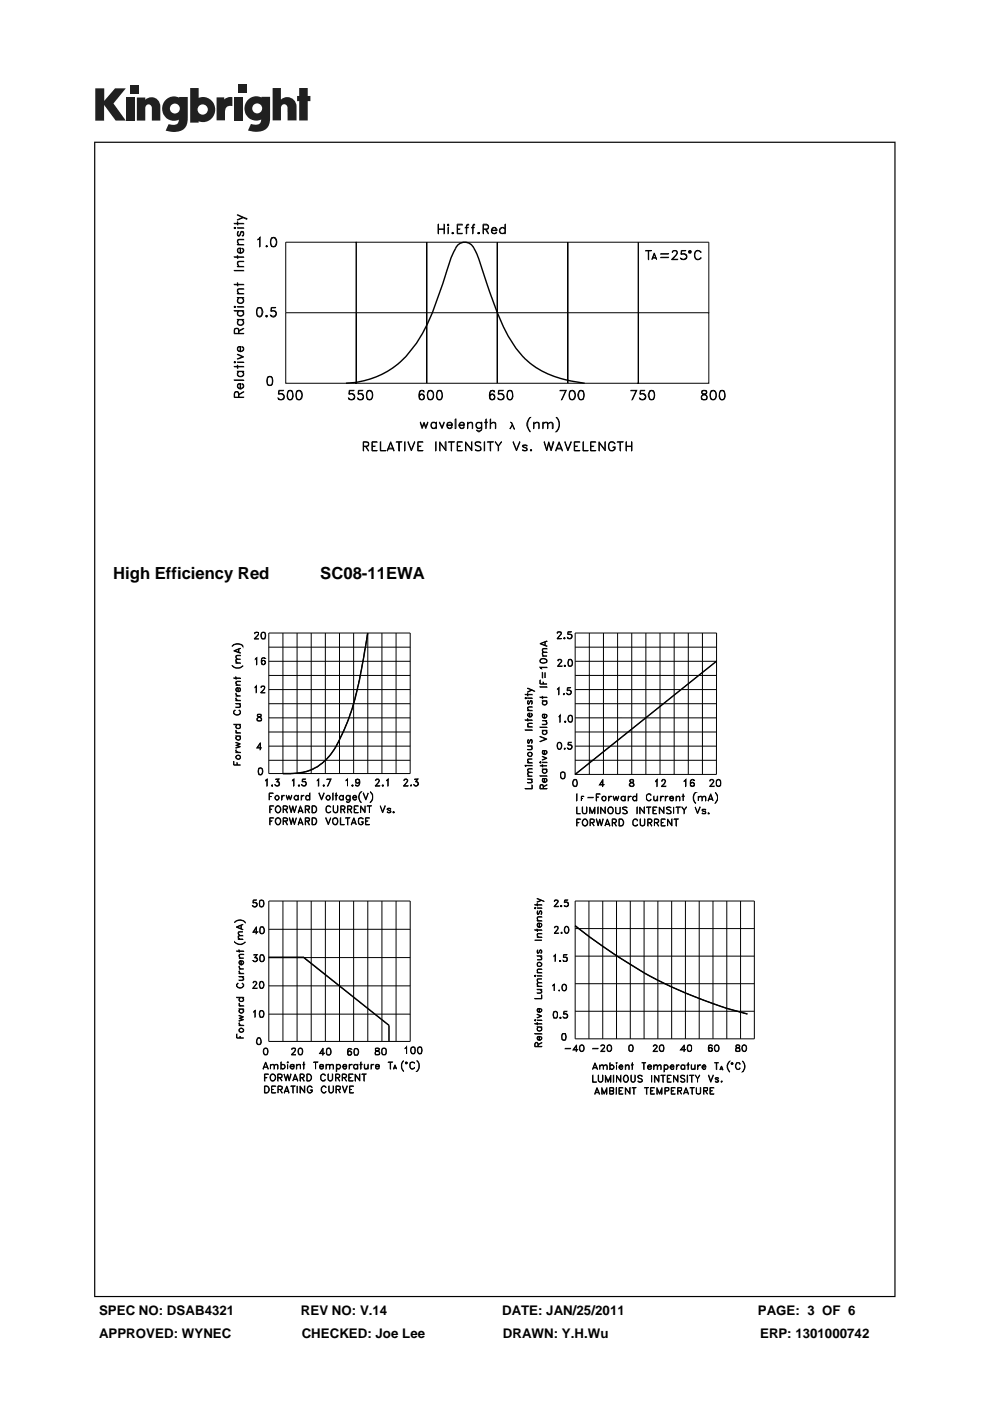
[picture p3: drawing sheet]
<svg xmlns="http://www.w3.org/2000/svg" width="210mm" height="297mm" viewBox="0 0 210 297" stroke-linecap="round" stroke-linejoin="round" font-family="sans-serif">
<defs><g id="words">
<g font-size="3.5">
<text x="24" y="122.7">High Efficiency Red</text>
<text x="67.9" y="122.7">SC08-11EWA</text>
</g>
<g font-size="2.8">
<text x="21" y="278.7">SPEC NO: DSAB4321</text>
<text x="63.8" y="278.7">REV NO: V.14</text>
<text x="106.5" y="278.7">DATE: JAN/25/2011</text>
<text x="160.7" y="278.7">PAGE: 3 OF 6</text>
<text x="21" y="283.6">APPROVED: WYNEC</text>
<text x="64" y="283.6">CHECKED: Joe Lee</text>
<text x="106.7" y="283.6">DRAWN: Y.H.Wu</text>
<text x="161.2" y="283.6">ERP: 1301000742</text>
</g>
</g></defs>
<g fill="#231f20">
<path d="M20.2 18.7h1.9v2.7l2.3-2.7h2.3l-2.6 3.2 2.6 3.7h-2.2l-2.4-3.3v3.3h-1.9z"/>
<path d="M26.7 20.7h1.8v4.9h-1.8z"/>
<path d="M49.6 20.7h1.8v4.9h-1.8z"/>
<path d="M27.6 18h1.8v1.8h-1.8z"/>
<path d="M50.6 17.9h1.8v1.8h-1.8z"/>
<path d="M29 20.7h1.8v.4a1.9 1.9 0 0 1 2.2-.3 1.9 1.9 0 0 1 1 2v2.8h-1.8v-2.7a.7 .7 0 0 0-.7-.8 .7 .7 0 0 0-.7 .8v2.7h-1.8z"/>
<path d="M45.9 20.6h1.7v.5a2.02 2.02 0 0 1 1.7-.5v1.9h-.2a1.12 1.12 0 0 0-1.4 1.3v1.7h-1.8z"/>
<path d="M57.8 18.7h1.8v2.4a1.98 1.98 0 0 1 2.2-.3 1.98 1.98 0 0 1 1.1 2v2.7h-1.9v-2.6a.7 .7 0 0 0-.7-.8 .7 .7 0 0 0-.7 .8v2.6h-1.8z"/>
<path d="M63.5 18.7h1.8v1.6h.5v1.1h-.5v4.1h-1.8v-4.1h-.5v-1.1h.5z"/>
<path d="M40.3 18.7v7.3h1.8v-.3a2.63 2.63 0 0 0 3.5-2.5 2.63 2.63 0 0 0-3.5-2.5v-2zM41.9 23.2a1.1 1.1 0 0 1 2.2 0 1.1 1.1 0 0 1-2.2 0z"/>
<path d="M35.3 21a2.56 2.56 0 0 0-.6 3.3 2.56 2.56 0 0 0 3.2 1.1 1.09 1.09 0 0 1-1.5 1.1l-.6-.2-.7 1.4a5.3 5.3 0 0 0 3.8-.2 2.69 2.69 0 0 0 .9-2.4v-4.5h-1.8v.1l-.8-.2a2.44 2.44 0 0 0-1.9 .5zM36 23a1.06 1.06 0 0 1 2.1 0 1.06 1.06 0 0 1-2.1 0z"/>
<path d="M52.8 21a2.56 2.56 0 0 0-.6 3.3 2.56 2.56 0 0 0 3.2 1 1.09 1.09 0 0 1-1.5 1.1l-.7-.1-.6 1.4a5.3 5.3 0 0 0 3.7-.3 2.69 2.69 0 0 0 1-2.3v-4.6h-1.8v.2l-.9-.3a2.44 2.44 0 0 0-1.8 .6zM53.5 23a1.06 1.06 0 0 1 2.1 0 1.06 1.06 0 0 1-2.1 0z"/>
</g>
<g fill="#000">
<path d="M121.9 164.1l29.9-23.9 .1 .1-29.9 24zM64.5 203l18 14.4-.1 .1-18-14.3z"/>
<path d="M20 30v245h169.9v-245zM20.2 30.3h169.5v244.5h-169.5z"/>
</g>
<g fill="none" stroke="#000" stroke-width=".21">
<path d="M49.7 54.5h2zM49.7 57.3l2 .1zM49.7 47.4h2zM49.8 48.2l.1 .1-.1 .2-.1-.1zM49.8 48.3v.1zM50.3 54.2l.1 .6zM50.3 51.8l1.4 .1zM50.3 60l.1 .6zM50.3 56.5l1.4 .1zM50.3 48.3l1.4 .1zM50.3 47l.1 .7zM50.3 45.5l2.1 .8v.2z"/>
<path d="M50.4 50.8l1.3-.1-1.2 .2-.1 .4 .3 .5a.76 .76 0 0 1-.3-1zM50.4 55.5l1.3-.1-1.2 .2-.1 .4 .3 .5a.76 .76 0 0 1-.3-1zM50.4 49.9h.5M50.5 52.8l.4-.1v.9l-.4-.2zM50.5 49.1v.9M50.9 53.6h.2a.51 .51 0 0 0 .4-.3 .51 .51 0 0 0-.1-.5l-.1-.1 .1-.1a.65 .65 0 0 1-.1 1.1 .65 .65 0 0 1-1-.5l.2-.5 .5-.1v1M51.1 49.2h.5M51.2 49.1l-.4 .9-.4-.1v-.8h.2l-.2 .1M51.4 49.1l.2 .3-.2 .6M51.4 46.1l-1.1 .6 1.4-.6M51.6 49.9l-.2 .2a.6 .6 0 0 0 .2-1h-.5l-.4 .9M54.7 50.7l.5-.4v2l-.1-1.7z"/>
<path d="M56.4 52.2l.2-.1 .1 .2h-.2zM56.5 52.2l.1 .1zM57.6 50.6l.3-.2 .5 .2M57.6 50.4a.81 .81 0 0 1 1 .1 .81 .81 0 0 1 .1 1l-.1 .4a.71 .71 0 0 1-1 .4 1.78 1.78 0 0 1 0-1.9zM57.6 52.2h.8M57.7 50.4a1.78 1.78 0 0 0 0 1.9M58.3 50.4a1.41 1.41 0 0 1 0 1.9M90.5 51.4h-14.9v14.9v-14.9h-15v14.9M90.5 51.4v14.9v-14.9M90.5 51.4h59.8v14.9M92.9 47.5l.1 2.1zM93 48.5h1.2"/>
<path d="M93 48.6h1.2M94.2 47.5l.1 2.1zM95 47.7l.1 .1zM95 47.5l.2 .2-.1 .2-.2-.1zM95 48.2l.1 1.4zM95.9 49.4l.1 .1zM95.9 49.3l.3 .2-.3 .1zM97 47.5h1.1v.2h-1.1v1.8l1.1 .1h-1.1zM97 48.5h.6l-.6 .1M98.7 48.2l.6 .1zM99.1 47.7l-.2 1.9v-1.6l.1-.3 .4-.2v.2l-.4 .1M100 48.2l.6 .1z"/>
<path d="M100.4 47.7l-.1 1.9v-1.6l.2-.5h.2v.2l-.4 .1M101.4 49.3l.3 .2-.3 .1zM101.4 49.4l.2 .1zM102.5 48.5h.7a.43 .43 0 0 0 .4-.4 .43 .43 0 0 0-.4-.4h-.7v1.9v-2.1h.7l.4 .5a.49 .49 0 0 1-.4 .6h-.7M103 48.6l.6 1-.5-1M104.3 48.8l.2 .6a.48 .48 0 0 0 .7-.2l.2 .1a.67 .67 0 0 1-.9 .2 .67 .67 0 0 1-.2-.9 .67 .67 0 0 1 .9-.3l.2 .6h-1.1M104.4 48.5l.3-.2a.44 .44 0 0 1 .5 .5h-.9zM105.5 51.4v14.9v-14.9M106.1 48.4l.4-.2 .4 .1 .2 .2-.4-.2a.63 .63 0 0 0-.6 .3 .63 .63 0 0 0 .1 .7l.2 .2 .7-.2-.7 .2a.69 .69 0 0 1-.3-1.1zM107.1 47.5l.1 2.1zM120.4 51.4v14.9v-14.9M135.4 51.4v14.9"/>
<path d="M136.9 53.1l1.3 .1zM137.5 53.2v1.9l.1-1.9M138.3 54.7h.9M138.4 54.6h.7M138.8 53.6l.5 1.5-.5-1.2-.5 1.2zM140.1 53.8l1.7 .1zM140.1 54.5l1.7 .1zM142.6 55l1.2 .1h-1.4l.9-1a.55 .55 0 0 0 0-.9h-.4l-.3 .3 .3-.4 .7 .2a.64 .64 0 0 1-.2 .8l-.8 1M144.4 54h.1a.85 .85 0 0 1 1.1 .2M144.4 54l.1-.9h.9l-.8 .1-.1 .7a.72 .72 0 0 1 1.1 .1 .72 .72 0 0 1-.2 1 .72 .72 0 0 1-1.1-.3h.1a.72 .72 0 0 0 1.2-.1M144.4 54.8l.3 .2M145.2 53.9a.56 .56 0 0 1 .4 .5 .56 .56 0 0 1-.4 .6"/>
<path d="M146.1 53.2h.4v.4h-.4zM146.2 53.3l.2-.1 .1 .2v.1h-.3zM147.7 53.2l.4-.1 .6 .4a.78 .78 0 0 0-1-.2 .78 .78 0 0 0-.3 1 .72 .72 0 0 0 .5 .7 .72 .72 0 0 0 .8-.4l-.6 .5a1.07 1.07 0 0 1-.8-.9 1.07 1.07 0 0 1 .4-1zM49.7 60.3l2 .1zM49.7 65.9h2zM49.7 77.7l2 .1zM49.8 64.9l.1 .1-.1 .2-.1-.1zM49.8 65v.1zM49.8 76.7l.1 .1-.1 .1-.1-.1zM49.8 76.8h.1M50.3 67.7l1.4 .1zM50.3 65l1.4 .1z"/>
<path d="M50.3 63.1l1.4 .1zM50.3 62.2l1.4 .1zM50.3 78.7l1.4 .1zM50.3 77.4l.1 .7zM50.3 76.8h1.4zM50.3 75.1l1.4 .6-1.4 .5 1.1-.5zM50.4 66.1l.2-.2-.2 .4a.6 .6 0 0 0 .6 .7 .6 .6 0 0 0 .6-.7l-.2-.4 .2 .2 .1 .5a.74 .74 0 0 1-.7 .4 .74 .74 0 0 1-.7-.4zM50.4 61.3l1.3-.1-1.2 .2a.64 .64 0 0 0 .2 .8 .65 .65 0 0 1-.3-.9zM50.4 79l.2-.2-.2 .3a.6 .6 0 0 0 .6 .7 .6 .6 0 0 0 .6-.7l-.2-.3 .2 .2 .1 .4a.74 .74 0 0 1-.7 .5 .74 .74 0 0 1-.7-.5zM50.5 73.6h.4v.9l-.4-.2zM50.6 67.8a.78 .78 0 0 0 0 1l.5 .1a.6 .6 0 0 0 .5-.7l-.2-.4 .2 .3 .1 .4a.73 .73 0 0 1-.7 .5 .73 .73 0 0 1-.7-.5zM50.6 63.2a.78 .78 0 0 0 0 1l.5 .1a.6 .6 0 0 0 .5-.7l-.2-.4 .2 .2 .1 .5a.73 .73 0 0 1-.7 .4 .73 .73 0 0 1-.7-.4z"/>
<path d="M50.6 70.7l-.1-.9a.48 .48 0 0 0-.7 .2v.7l1.9 .1h-2v-.8a.51 .51 0 0 1 .5-.4 .51 .51 0 0 1 .5 .4v.7M50.7 70.1l1-.5-1 .7M50.9 74.5l.5-.1 .2-.3v-.3l-.3-.2 .1-.1a.64 .64 0 0 1 .2 .9 .64 .64 0 0 1-1 .1 .59 .59 0 0 1-.1-.9l.5-.1v1M54.7 65.4h.7M54.7 65.3a.65 .65 0 0 1 .9 .2 1.1 1.1 0 0 1-.6 1.7 1.36 1.36 0 0 1-.3-1.9zM54.7 67h.7M54.7 65.3a1.65 1.65 0 0 0 0 1.7M55.3 65.3a1.65 1.65 0 0 1 0 1.7M56.3 67h.4l-.1 .2zM56.5 67h.1zM56.8 80h.8M56.8 79.9a.65 .65 0 0 1 1 .2 1.82 1.82 0 0 1-.2 1.6 .65 .65 0 0 1-.9-.3 1.83 1.83 0 0 1 .1-1.5z"/>
<path d="M56.9 79.9a1.65 1.65 0 0 0 0 1.8M57.4 66.9l.3 .1M57.5 79.9a1.65 1.65 0 0 1 0 1.8M58.2 65.9a.61 .61 0 0 1 .3 .6 .61 .61 0 0 1-.3 .5M58.5 66.3a.79 .79 0 0 0-1.1-.3l.1-.8h1l-.9 .1-.1 .6h.8a.71 .71 0 0 1 .3 .8 .71 .71 0 0 1-.8 .5l-.4-.2v-.2a.63 .63 0 0 0 1.1-.1M60.6 66.3h74.8M60.6 66.3v15h15v-15v15h14.9M135.4 66.3h14.9v15h-14.9v-15v15h-15M49.7 80.6h2zM50.5 81.5l.4-.1v.9l-.4-.1zM50.6 84.2l-.1-.9-.4-.2-.3 .4v.7l1.9 .1h-2v-.8a.51 .51 0 0 1 .5-.5 .51 .51 0 0 1 .5 .5v.7M50.7 83.6l1-.6-1 .7"/>
<path d="M50.9 82.3h.5l.2-.3v-.3l-.3-.3 .1-.1a.58 .58 0 0 1 .2 .9l-.7 .3a.68 .68 0 0 1-.5-1l.6-.2v1M56.8 81.6h.8M59 84.5l.4 .2M59.8 83.5a.71 .71 0 0 1 .3 1l-.3 .2M60.2 83.9a.84 .84 0 0 0-1.2-.3l.1-.8h1h-.9l-.1 .7a.72 .72 0 0 1 1.1 .1 .72 .72 0 0 1-.2 1.1 .72 .72 0 0 1-1-.3 .65 .65 0 0 0 1 .2l.2-.3M61.2 83l.2-.2 .5 .2M61.2 84.6h.7M61.2 82.8h.7l.3 .8v.6l-.5 .6-.6-.2-.2-.4zM61.2 82.8a1.78 1.78 0 0 0 0 1.9M61.8 82.8a1.78 1.78 0 0 1 0 1.9M63 83l.4-.2 .4 .2M63 82.8a.81 .81 0 0 1 1 .2 .81 .81 0 0 1 .1 .9l-.1 .5a.71 .71 0 0 1-1 .3 1.78 1.78 0 0 1 0-1.9z"/>
<path d="M63 84.6h.8M63.1 82.8a1.78 1.78 0 0 0 0 1.9M63.7 82.8a1.41 1.41 0 0 1 0 1.9M74 84.5l.3 .2M74.8 83.5a.71 .71 0 0 1 .3 1l-.3 .2M75.2 83.9a.84 .84 0 0 0-1.2-.3l.1-.8h1h-.9l-.1 .7a.72 .72 0 0 1 1 .1 .72 .72 0 0 1-.2 1.1 .72 .72 0 0 1-1-.3h.1a.65 .65 0 0 0 .9 .2l.3-.3M75.9 84.5l.3 .2M76.7 83.5a.68 .68 0 0 1 0 1.2M77 83.9l-.1-.3-.3-.1-.7 .1 .1-.8h.9h-.8l-.1 .7a.68 .68 0 0 1 1 .1 .68 .68 0 0 1-.2 1 .68 .68 0 0 1-.9-.2 .6 .6 0 0 0 1 .2l.1-.3M77.1 94.6l.9-.1v-.7l-.9-.1-.1 1.9v-1.9l1.1 .1 .1 .5-.2 .3-.9 .1M77.5 94.7l.7 .9-.6-.9M78 83l.3-.2 .4 .2"/>
<path d="M78 84.6h.7M78 82.8a.81 .81 0 0 1 .9 .2 .81 .81 0 0 1 .2 .9l-.1 .5a.71 .71 0 0 1-1 .3 1.78 1.78 0 0 1 0-1.9zM78.1 82.8a1.41 1.41 0 0 0 0 1.9M78.6 82.8a1.41 1.41 0 0 1 0 1.9M78.9 93.7h1.1h-1v1.8l1 .1h-1.1zM79 94.6l.6 .1h-.6M80.7 93.7v1.8l1.1 .1h-1.1zM82.3 95.2h1.2M82.4 95h1M82.9 93.7l.7 1.9-.7-1.7-.8 1.7zM84 93.7h1.2zM84.5 93.7v1.9h.2v-1.9"/>
<path d="M85.8 93.7l.1 1.9zM86.5 93.7l.8 1.6 .7-1.6-.7 1.9zM88.6 93.7h1.1h-1v1.8l1 .1h-1.1zM88.7 94.6l.6 .1h-.6M88.9 84l.5-.4 .4 .2 .2 .2M88.9 84.3l.2 .3 .3 .1 .4-.1 .2-.3M89.1 89.5l.4 1 .5-1 .3 1 .5-1-.5 1.4-.3-1.1-.5 1.1zM89.1 83l.3-.2 .5 .2M89.2 82.8a2.12 2.12 0 0 0-.2 1.7l.3 .2M89.3 83.6l-.4 .5M89.6 83.6a.61 .61 0 0 1 .4 .6 .61 .61 0 0 1-.4 .5M89.8 82.8l.2 .3a.54 .54 0 0 0-.9-.3 1.78 1.78 0 0 0 0 1.9 .6 .6 0 0 0 .8-.2 .6 .6 0 0 0-.1-.8 .6 .6 0 0 0-.9 .2"/>
<path d="M90.5 81.3v-15v15M90.5 81.3h29.9M90.9 83l.3-.2 .4 .2M90.9 84.6h.7M90.9 82.8a.81 .81 0 0 1 .9 .2 .81 .81 0 0 1 .2 .9l-.1 .5a.71 .71 0 0 1-1 .3 1.78 1.78 0 0 1 0-1.9zM91.1 82.8a1.41 1.41 0 0 0 0 1.9M91.6 89.7l.3-.2 .6 .3-.4-.2a.6 .6 0 0 0-.6 .6 .6 .6 0 0 0 .6 .6l.4-.3-.2 .3-.4 .1a.78 .78 0 0 1-.3-1.2zM91.6 82.8a1.41 1.41 0 0 1 0 1.9M92.4 93.7l.1 1.9zM92.5 89.5l.1 1.4zM92.8 83l.3-.2 .5 .2M92.8 84.6h.8"/>
<path d="M92.8 82.8h.8l.2 .8v.6l-.4 .6-.6-.2-.2-.4zM92.9 82.8a1.78 1.78 0 0 0 0 1.9M93.2 89.5l.6 1.1 .5-1.1-.5 1.4zM93.2 93.7l1.2 1.6v-1.6h.2v1.9l-1.3-1.7-.1 1.7zM93.5 82.8a1.78 1.78 0 0 1 0 1.9M94.9 90.1v.2a.51 .51 0 0 0 .3 .4 .51 .51 0 0 0 .5-.1l.1-.2 .2 .1a.64 .64 0 0 1-1 .2 .64 .64 0 0 1 0-1 .64 .64 0 0 1 1 .2v.3h-1.1M94.9 89.8l.1-.1a.48 .48 0 0 1 .8 .2v.2h-.9zM95.1 93.7h1.3zM95.7 93.7v1.9l.1-1.9M96.5 88.8h.2v2.1h-.2zM97 93.7h1.1h-1.1v1.8l1.1 .1h-1.1zM97 94.6l.6 .1h-.6"/>
<path d="M97.5 90.1l.1 .4 .2 .3h.3l.3-.4 .1 .1a.58 .58 0 0 1-.9 .3l-.3-.7a.68 .68 0 0 1 1-.5l.2 .6h-1M97.6 89.8v-.1a.47 .47 0 0 1 .6-.1 .47 .47 0 0 1 .2 .5h-.9zM98.7 93.7l1.3 1.6 .1-1.6v1.9l-1.3-1.7-.1 1.7zM99.2 89.5v1.4zM99.2 89.9a.68 .68 0 0 1 1-.3l.1 1.3-.2-1.2a.66 .66 0 0 0-.9 .2zM100.8 93.9a.86 .86 0 0 1 1.2 0l-.8-.2-.3 .1-.1 .3a1.02 1.02 0 0 0 1 .6l.2 .3v.3a.86 .86 0 0 1-1.2 0l.4 .2 .7-.2v-.5l-1-.4zM101.1 89.7l.3-.2 .7 .3-.4-.2a.6 .6 0 0 0-.7 .6 .6 .6 0 0 0 .7 .6l.4-.3-.2 .3-.5 .1a.74 .74 0 0 1-.3-1.2zM102.1 89.5v1.7l-.4 .3h-.3l-.4-.3 .5 .2 .5-.2zM102.7 93.7l.1 1.9zM102.8 89.5l.6 .1zM103 88.8l.1 2.1zM103.4 93.7h1.2z"/>
<path d="M103.9 84.3l.2 .3 .3 .1 .3-.1 .2-.3M103.9 84l.5-.4 .5 .4M104 88.8l.1 2.1zM104 93.7v1.9l.1-1.9M104.1 89.9a.76 .76 0 0 1 1-.3l.1 1.3-.1-1-.2-.2-.3-.1zM104.1 83l.3-.2 .4 .2M104.1 82.8a2.12 2.12 0 0 0-.1 1.7l.2 .2M104.2 83.6l-.3 .5M104.6 83.6a.61 .61 0 0 1 .3 .6 .61 .61 0 0 1-.3 .5M104.7 82.8l.2 .3-.1-.3a.63 .63 0 0 0-.9 .4l-.1 .4a.87 .87 0 0 0 .7 1.2 .6 .6 0 0 0 .4-.9 .6 .6 0 0 0-1 0M105.5 81.3v-15v15M105.7 94.6l.7-.9-.7 .9v1v-1l-.7-.9 .7 .9"/>
<path d="M105.7 84.5l.3 .2M106.4 83.5a.71 .71 0 0 1 .4 1l-.4 .2M106.8 83.9a.84 .84 0 0 0-1.1-.3v-.8h1.1h-1l-.1 .7a.72 .72 0 0 1 1.1 .1 .72 .72 0 0 1-.2 1.1 .72 .72 0 0 1-1-.3h.1a.65 .65 0 0 0 .9 .2l.2-.3M107.8 83l.2-.2 .5 .2M107.8 84.6h.7M107.8 82.8h.7l.3 .8v.6l-.5 .6-.6-.2-.2-.4zM107.9 82.8a1.78 1.78 0 0 0 0 1.9M108.1 91l.6-1-.5 1M108.2 89.5l.3 .1 .7 1.4h-.2l-.6-1.4-.1-.1M108.4 82.8a1.78 1.78 0 0 1 0 1.9M108.8 93.7l.7 1.6 .8-1.6-.8 1.9zM110.9 94.7a1.02 1.02 0 0 1 .9 .6 .6 .6 0 0 1-1 0l.2 .2"/>
<path d="M110.9 95.4h.8M110.9 94.5h.8M111 94.4v.4M111.7 94.4l.1 .2a.69 .69 0 0 0-1-.1l.3 .3 .6 .4M111.7 95v.5M112.2 88.7l.3-.2a2.23 2.23 0 0 0 0 3 2 2 0 0 1-.3-2.8zM112.6 95.4l.1 .1zM112.6 95.3l.2 .1-.1 .2-.2-.1zM113.2 89.5l.1 1.4zM113.3 89.9a.76 .76 0 0 1 1-.3l.1 1.3-.2-1.2-.4-.1zM115.1 89.5l.1 1.4zM115.2 89.9a.65 .65 0 0 1 .9-.3l.1 1.3-.2-1.2a.64 .64 0 0 0-.8 .2z"/>
<path d="M115.4 93.7l.6 1.6 .4-1.6 .5 1.6 .4-1.6h.2l-.6 1.9-.5-1.7-.4 1.7zM116.2 89.9l.5-.4 .4 .1 .2 .3v1h-.2v-1.2l-.4-.1zM117.9 88.5a1.86 1.86 0 0 1 .3 2.8l-.3 .2a2.03 2.03 0 0 0 0-3zM118 95.2h1.2M118.1 95h1M118.6 93.7l.7 1.9-.7-1.7-.8 1.7zM119.8 93.7l.6 1.6 .8-1.6-.8 1.9zM120 82.8l-.9 2 1-2h-1.3h1.2M120.4 81.3v-15v15M120.9 82.8a.81 .81 0 0 1 1 .2 .81 .81 0 0 1 .1 .9v.5a.71 .71 0 0 1-1.1 .3 1.78 1.78 0 0 1 0-1.9zM120.9 83l.4-.2 .4 .2M120.9 84.6h.8"/>
<path d="M121 82.8a1.78 1.78 0 0 0 0 1.9M121.6 82.8a1.41 1.41 0 0 1 0 1.9M121.8 93.7h1.2h-1.1v1.8l1.1 .1h-1.2zM121.9 94.6l.6 .1h-.6M122.9 83l.2-.2 .6 .2M122.9 84.6h.8M122.9 82.8a.63 .63 0 0 1 .9 .4 1.82 1.82 0 0 1-.1 1.5l-.6 .1a1.24 1.24 0 0 1-.2-2zM123 82.8a1.78 1.78 0 0 0 0 1.9M123.6 82.8a1.78 1.78 0 0 1 0 1.9M123.7 93.7v1.8l1 .1h-1zM125.3 93.7h1.1h-1.1v1.8l1.1 .1h-1.1zM125.3 94.6l.6 .1h-.6"/>
<path d="M127 93.7l1.3 1.6 .1-1.6v1.9l-1.3-1.7-.1 1.7zM129.2 93.9l.4-.2h.4l.5 .4-.5-.4h-.4a1.11 1.11 0 0 0 0 1.8l.6-.2 .1-.5h-.3h.5v.4a.81 .81 0 0 1-1.1 .3 .81 .81 0 0 1-.3-1.1zM130.9 93.7h1.3zM131.5 93.7v1.9l.1-1.9M132.8 93.7l.1 1.9zM132.9 94.7h1.1M132.9 94.6h1.1M134 93.7v1.9zM135 82.8l-1 2 1.1-2h-1.3h1.2M135.7 84.5l.4 .2M136.5 83.5l.4 .5-.2 .5-.2 .2M136.9 83.9a.84 .84 0 0 0-1.2-.3l.1-.8h.9h-.8l-.1 .7a.72 .72 0 0 1 1.1 .1 .72 .72 0 0 1-.2 1.1 .72 .72 0 0 1-1.1-.3h.1a.65 .65 0 0 0 1 .2l.2-.3"/>
<path d="M137.8 83l.3-.2 .5 .2M137.8 84.6h.8M137.8 82.8a.63 .63 0 0 1 1 .4 1.82 1.82 0 0 1-.2 1.5l-.5 .1a1.24 1.24 0 0 1-.3-2zM137.9 82.8a1.78 1.78 0 0 0 0 1.9M138.5 82.8a1.78 1.78 0 0 1 0 1.9M148.8 84.5l.3 .2M148.9 82.8v.6l.9 .5a.48 .48 0 0 1-.2 .8h-.4a.48 .48 0 0 1-.4-.5 .48 .48 0 0 1 .4-.4l.5-.3 .2-.4-.1-.3h-.2zM148.9 83l.3-.2 .6 .2M149 82.8v.6a.86 .86 0 0 1 .9 1.2l-.7 .2a.51 .51 0 0 1-.5-.3 .51 .51 0 0 1 .1-.6l.4-.3 .5-.2v-.6M149.9 84.5l-.2 .2M150.8 83l.4-.2 .4 .2M150.8 84.6h.8"/>
<path d="M150.8 82.8a.81 .81 0 0 1 1 .2 .81 .81 0 0 1 .1 .9v.5a.71 .71 0 0 1-1.1 .3 1.78 1.78 0 0 1 0-1.9zM151 82.8a1.41 1.41 0 0 0 0 1.9M151.5 82.8a1.41 1.41 0 0 1 0 1.9M152.8 83l.2-.2 .5 .2M152.8 84.6h.7M152.8 82.8h.7l.3 .8v.6l-.5 .6-.6-.2-.2-.4zM152.9 82.8a1.78 1.78 0 0 0 0 1.9M153.5 82.8a1.78 1.78 0 0 1 0 1.9M49.2 137a1.4 1.4 0 0 1 2.3 .1 1.54 1.54 0 0 0-2.3 0zM49.6 138l1.4-.6-1.3 .6 1.3 .5zM50.1 139.8h.9l-.8 .1-.1 .3 .2 .3-.3-.3zM50.1 139l.9-.1-.8 .2-.1 .2 .2 .5-.3-.5z"/>
<path d="M50.6 137.6v.7M50.7 137.6v.8M54 135.5l.8-1v-.4l-.2-.1-.5 .1-.1 .2 .1 .1v-.3h.6l.1 .3-.9 1.1h1M54.2 139.6l.3-.2v1.6l-.1-1.4-.3 .2zM55.6 139.6h.6M55.6 135.4h.6M55.6 134.1h.6M55.6 134.1a.45 .45 0 0 1 .7 .2v.6l-.1 .6h-.6a1.02 1.02 0 0 1 0-1.4zM55.7 139.5l-.2 .2v1l.3 .2M55.7 134.1a.99 .99 0 0 0 0 1.4M56.1 139.5l.2 .1-.1-.1a.45 .45 0 0 0-.7 .2l-.1 .7 .2 .5 .3 .1a.51 .51 0 0 0 .4-.5 .51 .51 0 0 0-.2-.5h-.5l-.1 .2M56.1 134.1l.2 .5-.2 .9"/>
<path d="M57 137.2h30M57 134.2h30v29.8h-30zM60 134.2v29.8M63 134.2v29.8M66 134.2v29.8M69 134.2v29.8M72 134.2v29.8M75 134.2v29.8M77.9 134.3l-1.2 7.7-1.1 5a37.9 37.9 0 0 1-5.5 12.9l-1.5 1.7-1.6 1.1a8.9 8.9 0 0 1-4.2 1.3l-2.8 .1M78 134.2v29.8M81 134.2v29.8M84 134.2v29.8"/>
<path d="M114.5 136.5l1.5-.6-1.3 .6 1.3 .6zM114.6 139.9a.99 .99 0 0 1 1.3 0M114.6 139.9a.75 .75 0 0 1 .9-.3 .75 .75 0 0 1 .4 .8l-.5 .2a.63 .63 0 0 1-.9-.6zM114.7 139.9v.5M115 139.1h1M115.1 138.3l.9-.1-.9 .2 .2 .7a.55 .55 0 0 1-.2-.8zM115.1 137.6l.9-.1-.9 .2v.4l.2 .1a.45 .45 0 0 1-.2-.6zM115.6 136v.9M115.9 139.9v.5M118.1 135.4l1 .1h-1M118.2 134h.8a.45 .45 0 0 1-.2 .7l-.7 .8 .6-.8a.45 .45 0 0 0 .2-.7h-.6l-.2 .3zM119.7 135.2l.1 .1v.2l-.2-.1z"/>
<path d="M119.7 135.3l.1 .1zM120.4 135.2l.2 .2M120.4 133.9l.8 .1h-.7l-.1 .5zM120.4 134.5l.5-.1 .4 .2a.53 .53 0 0 1-.2 .8 .53 .53 0 0 1-.7-.3v.2a.54 .54 0 0 0 .9-.3M120.4 134.5h.7l.2 .3M120.6 139.9h.6M120.6 139.9l.3-.1a.78 .78 0 0 1 .6 .7 .78 .78 0 0 1-.6 .8l-.3-.1-.2-.6zM120.7 139.9l-.2 .5 .2 .8M120.9 134.5l.3 .1 .1 .3-.1 .3-.3 .2M121.1 139.9a1.02 1.02 0 0 1 0 1.3M122 137.2h30M122 134.2h30v30h-30z"/>
<path d="M125 134.2v30M128 134.2v30M131 134.2v30M134 134.2v30M137 134.2v30M140 134.2v30M143 134.2v30M146 134.2v30M149 134.2v30M49.2 141.1a1.53 1.53 0 0 0 2.3 0l-.6 .5a1.76 1.76 0 0 1-1.7-.4zM49.6 153.6l1.4 .1zM49.6 143.7l1.4 .1z"/>
<path d="M49.7 150.6l.2-.1-.3 .4a.76 .76 0 0 0 .5 .6 .76 .76 0 0 0 .8-.2v-.5l-.2-.3 .3 .4a.71 .71 0 0 1-.5 .7h-.4l-.5-.3v-.5zM50 159.5l1 .1zM50 157.4l1 .3-.7 .4 .7 .2-1 .3 .8-.3-.8-.2 .8-.4zM50 156l1 .1zM50 155.3l1 .1zM50 149.9l.9-.1v-.4l-.1-.1a.45 .45 0 0 1 .1 .6zM50 149.2l1 .1zM50 148.5l1 .1zM50 143.5l.1 .5zM50 140.5l1 .1zM50 147.6h1M50 145.3h1"/>
<path d="M50 156.4l.3-.3-.2 .5a.53 .53 0 0 0 .8 .1l-.1-.6a.49 .49 0 0 1 .1 .7 .49 .49 0 0 1-.6 .1l-.3-.3zM50 159l.2 .3 .3 .2-.4-.2zM50 154.8l.3 .5h.2a.44 .44 0 0 1-.5-.5zM50 148l.3 .5h.2a.44 .44 0 0 1-.5-.5zM50 147l.5 .6a.55 .55 0 0 1-.5-.6zM50.1 153.8l.2-.1-.2 .3 .2 .4 .6-.1-.1-.6 .2 .3a.49 .49 0 0 1-.6 .5 .49 .49 0 0 1-.3-.7zM50.1 145.9l.4-.1v.8a.43 .43 0 0 1-.4-.2 .43 .43 0 0 1 0-.5zM50.1 144.5l.9-.1-.8 .2-.1 .2 .2 .5-.3-.5zM50.2 145.9h.3v.7l-.4-.3zM50.8 145.8l.2 .5-.2 .3h-.3l.4-.1zM54.1 145.7l.3-.3v1.5l-.1-1.4zM54.6 152.7l.2 .1"/>
<path d="M54.7 151.5h.6M54.7 151.4l-.1 .2a.74 .74 0 0 0 .7 .6v.6h-.6l-.1-.2a.72 .72 0 0 1 .7-.6v-.6zM54.7 151.4v.4l.6 .3 .2 .5-.3 .3-.6-.1-.1-.2a.85 .85 0 0 1 .8-.7v-.5M55.2 157.5v1.5v-1.4l-.6 1h.9h-1zM55.3 146.9l.9-1-.3-.5h-.3l-.3 .3 .1 .1 .1-.3h.6v.4l-.9 1h1.1M55.4 152.7l-.2 .1M55.5 140.5l.1 .3 .2 .1 .5-.4M55.5 140.4l.1-.3 .2-.1 .5 .4M55.8 140l-.3 .2v.2M56 140a.48 .48 0 0 1 0 .9M57 140.2h30M57 158.2h30"/>
<path d="M57 155.2h30M57 152.2h30M57 149.2h30M57 146.2h30M57 143.2h30M111.4 148l.1-.1 .1 .2h-.1zM111.4 154.7l1.5 .1zM111.4 152.6l1.5 .1zM111.4 147.2l1.5 .1zM111.5 148v.1zM111.9 158.9h.7l.2-.3-.2-.4a.45 .45 0 0 1 .2 .7zM111.9 158.1l1 .1z"/>
<path d="M111.9 154.1l1 .1zM111.9 152.4l.1 .5zM111.9 150.6l1 .1zM111.9 148l1 .1zM111.9 147l.1 .6zM111.9 145.9l1.5 .7zM112 157.5h.2M112 149.2h.2M112 153.4l.9-.1-.8 .2-.1 .2 .2 .4-.3-.4zM112 149.9l.9-.1-.9 .3 .2 .5-.3-.3zM112.1 156.9v.6M112.1 148.6v.6"/>
<path d="M112.1 151.4l.2-.1v.7l-.3-.3zM112.1 159.6h.6a.45 .45 0 0 1 0 .6 .45 .45 0 0 1-.6 0l-.1-.4zM112.3 152l.4-.1v-.7a.49 .49 0 0 1 .1 .6 .49 .49 0 0 1-.7 .2l-.2-.3a.44 .44 0 0 1 .5-.5v.8M112.5 157h.3M112.5 148.7h.3M112.6 156.9l-.5 .7a.47 .47 0 0 1-.2-.4 .47 .47 0 0 1 .2-.4l-.1 .2M112.6 148.6l-.5 .7a.48 .48 0 0 1-.1-.7h.1l-.1 .1M112.7 156.9v.6M112.7 148.6v.6M112.7 146.3l-.8 .5 1-.5M112.8 157.5l-.1 .1 .2-.4-.2-.4-.2 .1-.3 .6M112.8 149.2l-.1 .1 .2-.2-.1-.5h-.3l-.3 .6"/>
<path d="M114.5 141.5h1.5h-1.3l.1 .3zM114.5 156.1l1.5 .6-1.5 .6 1.3-.6zM114.5 154.2h1.5zM114.5 147.8l1.5 .1zM114.5 145.6l1.5 .1zM114.6 140.4l.5 .1 .8-.1M114.6 145l-.1-.8v.8h1.5M115 142.6l.1 1.1zM115 154.8l1 .1zM115 148.6l1 .1zM115 147.6l.1 .5zM115 152.8h1"/>
<path d="M115.1 159.2h.3v.7l-.3-.2zM115.1 151.5l.3-.1v.8l-.3-.2zM115.2 145l.1-.4v.4M115.4 159.9a.43 .43 0 0 0 .5-.2 .43 .43 0 0 0 0-.5h-.2h.2l.1 .5-.2 .2a.53 .53 0 0 1-.7-.1 .53 .53 0 0 1 0-.6h.4v.7M115.4 152.2l.5-.2a.36 .36 0 0 0-.2-.6h.1a.48 .48 0 0 1 .1 .7 .48 .48 0 0 1-.7 .1l-.2-.3 .1-.5h.4v.8M115.6 142.6v1.1M115.7 152.8l.3 .4-.1 .4-.9 .1 .9-.2v-.3zM118.2 146l.4-.2v1.5l-.1-1.3zM118.3 140.1h.1M118.3 141.2l.9 .1h-1l.9-1.1-.3-.3h-.2l-.3 .2a.43 .43 0 0 1 .5-.3 .43 .43 0 0 1 .4 .4l-.9 1.1M118.4 158.7h.5M118.4 157.5a.45 .45 0 0 1 .7 .1 .73 .73 0 0 1 .1 .9 .73 .73 0 0 1-.8 .3 1.02 1.02 0 0 1 0-1.3z"/>
<path d="M118.5 152l.3-.4v1.5l-.1-1.3zM118.8 157.5a.99 .99 0 0 1 0 1.3M118.9 157.5h-.5l-.1 .1-.1 .6 .2 .6M119.6 147.1v.2zM119.6 147.1h.1M119.7 141.1l.1-.1 .1 .2-.1 .1zM119.7 158.7h.1v.2zM119.8 141.1v.1zM119.8 158.7h.1M119.8 158.6h.1M119.8 152.9l.2 .1-.1 .1h-.1zM119.8 153l.1 .1z"/>
<path d="M120.3 147.1l.2 .1M120.4 158.6l.3 .2M120.6 141.1h.6M120.7 151.8h.6M120.7 153h.6M120.7 151.7h.6l.2 .6-.2 .8a.75 .75 0 0 1-.9-.5 .75 .75 0 0 1 .3-.9zM120.8 151.7a1.02 1.02 0 0 0 0 1.4M120.9 146.4a.47 .47 0 0 1 .2 .4 .47 .47 0 0 1-.2 .4M121 158h.2a.55 .55 0 0 1-.2 .8M121.1 146.6a.6 .6 0 0 0-.8-.1l.1-.7h.6l-.6 .1v.5h.6a.52 .52 0 0 1 .2 .6 .52 .52 0 0 1-.6 .3l-.4-.3 .2 .1a.52 .52 0 0 0 .7-.1M121.2 151.7l.2 .3v.8l-.2 .3M121.3 158.2l-.2-.2h-.7l.1-.6h.7l-.6 .1-.1 .5 .4-.1 .4 .1a.53 .53 0 0 1-.2 .8 .53 .53 0 0 1-.8-.2l.6 .2 .4-.3"/>
<path d="M122 140.2h30M122 158.2h30M122 155.2h30M122 152.2h30M122 149.2h30M122 146.2h30M122 143.2h30M49.6 161.4v.8h1.4M50.1 160.4a.53 .53 0 0 1 .8-.1l-.1 .5a.48 .48 0 0 1-.5 .1 .48 .48 0 0 1-.2-.5zM50.3 162.2v-.5v.5M54.9 164.1h.6M54.9 162.9a.52 .52 0 0 1 .8 .1 .82 .82 0 0 1-.5 1.3l-.3-.1-.2-.6z"/>
<path d="M54.9 163h.6M55 162.9l-.2 .6 .2 .7M55.4 162.9a1.02 1.02 0 0 1 0 1.3M56.4 165.3l.3-.1v1.5l-.1-1.4-.3 .2zM57 161.2h30M57.1 168.2l.9-.1h-.9v1.5M57.1 168.9h.5M57.2 170.8h.8l-.7 .1v1.5zM57.2 173.4h.8l-.7 .1v1.4zM57.3 171.6h.4M57.3 174l.4 .1h-.4M57.7 166.5l.1 .1z"/>
<path d="M57.7 166.4l.1 .3-.2-.1zM58.4 166.4l.2 .2M58.5 171.2l.3-.4a.76 .76 0 0 1 .8 .8 .76 .76 0 0 1-.8 .8 .89 .89 0 0 1-.3-1.2zM58.5 173.5l.3-.1a.76 .76 0 0 1 .8 .7 .76 .76 0 0 1-.8 .8 .97 .97 0 0 1-.3-1.4zM58.7 171a.45 .45 0 0 1 .7 .2 .62 .62 0 0 1 .1 .7 .62 .62 0 0 1-.8 .3 .78 .78 0 0 1 0-1.2zM58.7 173.5a.48 .48 0 0 1 .5 0 .48 .48 0 0 1 .3 .5v.3a.55 .55 0 0 1-.6 .5l-.2-.1a.78 .78 0 0 1 0-1.2zM59 165.8a.48 .48 0 0 1 0 .8M59.1 165.2l-.4 .6h.4l.2 .4-.2 .4h-.6l-.1-.3a.45 .45 0 0 0 .4 .3 .45 .45 0 0 0 .4-.3M59.1 165.2h-.6h.7l-.5 .6h.4l.1 .3M59.7 168.6l.1 1zM60 168.7l.3-.1-.5 .5zM60.1 170.9l.8 .2-.1 .4-.7 .1h.7l.2-.3-.2-.4-.7-.1v1.6"/>
<path d="M60.1 174.1l.8-.1 .1-.4-.4-.2h-.5v1.5M60.1 173.5l.8 .1-.1 .4h-.7M60.5 171.6l.5 .8-.4-.8M60.5 174.1l.5 .8-.4-.8M60.7 168.6l.3 .8 .3-.8 .3 .8 .3-.8-.3 1-.3-.7-.3 .7zM61.3 170.8l.5 1.3 .3-1.3 .3 1.3 .5-1.3-.5 1.6-.3-1.3-.3 1.3zM61.3 173.4l.5 1.2 .3-1.2 .3 1.2 .5-1.2-.5 1.5-.3-1.4-.3 1.4zM62 165.4l.4-.2v1.5l-.1-1.4zM62.4 168.9l.3-.3h.2l.3 .3-.3-.2a.43 .43 0 0 0-.5 .4 .43 .43 0 0 0 .5 .5l.3-.2-.3 .2h-.2l-.3-.4zM63.2 168.6l.1 1zM63.3 172h.9M63.3 166.5l.2-.1v.3z"/>
<path d="M63.3 174.5h.9M63.4 171.9h.7M63.4 166.5l.1 .1zM63.7 170.8l.6 1.6-.6-1.3-.5 1.3zM63.7 173.4l.6 1.5-.6-1.4-.5 1.4zM63.9 168.6l.1 1zM64 168.9l.5-.3-.5 .3v.2zM64.1 166.4l.2 .2M64.6 165.8a.47 .47 0 0 1 .3 .4 .47 .47 0 0 1-.3 .4M64.7 170.8h.6l.4 .3-.1 .5h-.8l.8-.1v-.5l-.8-.1v1.5zM64.8 174h.8v-.5h-.8l-.1 1.4v-1.5l.9 .1v.5l-.8 .1M64.9 166l-.1-.2h-.7v-.6h.7h-.6l-.1 .6 .3-.1a.48 .48 0 0 1 .6 .6l-.2 .3-.2 .1-.5-.1v-.3a.45 .45 0 0 0 .4 .3 .45 .45 0 0 0 .4-.3"/>
<path d="M64.9 168.8l.2-.2 .6 .3-.4-.2-.3 .1v.7l.3 .1 .4-.2-.6 .2-.2-.1zM65.2 171.6l.5 .8-.5-.8M65.2 174.1l.5 .8-.5-.8M65.7 168.1v1.5zM66.2 170.8h.5a.82 .82 0 0 1 .5 .8 .82 .82 0 0 1-.5 .8h-.5zM66.2 173.4l.8 .1a1.02 1.02 0 0 1-.1 1.3l-.7 .1zM66.3 170.9h.4a.71 .71 0 0 1 .4 .9 .71 .71 0 0 1-.8 .5zM66.3 173.5a.71 .71 0 0 1 .8 .4 .71 .71 0 0 1-.4 .9h-.4zM67.3 165.4l.3-.2v1.5l-.1-1.4zM67.6 168.1l.6 1.3 .6-1.3-.6 1.5zM68.5 166.5l.2-.1 .1 .2-.2 .1zM68.6 166.5l.1 .1z"/>
<path d="M69 173.4l.6 1.2 .5-1.2-.5 1.5zM69.4 170.9a.48 .48 0 0 1 .7 .3 .54 .54 0 0 0-.9 0v.8a.54 .54 0 0 0 .9 0 .53 .53 0 0 1-.6 .3 .53 .53 0 0 1-.4-.5l.1-.7zM70.1 165.2l-.6 1.5 .7-1.5h-.9h.8M70.6 168.1l.1 1.5zM70.7 170.8v1.1l.4 .4 .4-.1 .2-1.4v1.1l-.2 .4a.55 .55 0 0 1-.8-.4zM70.7 173.5l.3-.1 .5 .1a.95 .95 0 0 1-.3 1.4l-.4-.1-.2-.3zM70.8 173.5h.3a.7 .7 0 0 1 .5 .6 .7 .7 0 0 1-.5 .7 .72 .72 0 0 1-.5-.6 .72 .72 0 0 1 .2-.7zM71.1 168.6l.5 .1zM71.2 168.1l.1 1.5zM72.2 173.4l.1 1.4 .7 .1h-.8zM72.3 170.8h.6l.3 .3-.2 .5h-.7h.6l.2-.3-.1-.3-.7-.1v1.5zM72.7 171.6l.5 .8-.4-.8"/>
<path d="M72.8 168.6l.1 1zM73.3 173.4l.9 .1zM73.4 165.4l.3-.2v1.5v-1.4zM73.5 168.7l.5-.1 .2 .3-.2-.2a.43 .43 0 0 0-.6 .4 .43 .43 0 0 0 .6 .5l.2-.2-.2 .2h-.3l-.3-.4zM73.7 170.8h.5l.4 .3-.1 .5h-.7l.7-.1v-.2v-.3l-.7-.1v1.5zM73.7 173.5v1.4l.1-1.4M74.1 171.6l.5 .8-.4-.8M74.2 168.6l.1 1.1-.3 .5h-.3l-.3-.3 .5 .2 .3-.4zM74.6 174.5h.9M74.7 166.4l.2 .1-.1 .2-.2-.1zM74.7 166.5l.1 .1zM74.9 169.1v.3l.2 .2 .5-.2-.2 .2h-.3l-.3-.4 .2-.5 .4-.1 .2 .3v.2h-.7"/>
<path d="M75 168.8l.4-.1 .2 .4h-.7zM75.1 173.4l.5 1.5-.5-1.4-.6 1.4zM75.1 170.9l.9-.1h-.9v1.6h.9l-.9-.1M75.1 171.6h.5M75.5 165.5l.3-.3 .4 .3M75.5 165.8l.3 .2 .4-.2M75.5 166.5h.6M75.7 165.2l-.2 .1v.5l.2 .2M76 165.2a.94 .94 0 0 1 0 1.4M76.1 173.5l.3-.1 .6 .1v.2l-.3-.2h-.5l-.1 1a.47 .47 0 0 0 .5 .3 .47 .47 0 0 0 .4-.5l-.3-.1h.3v.4a.55 .55 0 0 1-.6 .3 .55 .55 0 0 1-.4-.6zM76.2 165.8l-.3 .3-.3-.1-.2-.3 .1-.4 .4-.1a.75 .75 0 0 1 .5 .9 .75 .75 0 0 1-.9 .5v-.2l.1 .2M76.2 165.7l-.2 .3"/>
<path d="M76.4 168l.3-.1a1.53 1.53 0 0 0 0 2.3 1.45 1.45 0 0 1-.3-2.2zM77 168.1l.6 1.3 .5-1.3-.5 1.5zM77.4 170.8v1.6l-.9-1.3M77.4 172.1l-.9-1.3v1.6M77.5 173.4h.9l-.8 .1v1.3l.8 .1h-.9zM77.6 174l.4 .1h-.4M77.9 170.8l.9 .1zM78.4 170.9v1.5M78.5 167.9h.1a1.7 1.7 0 0 1 .4 1.6l-.5 .7a1.54 1.54 0 0 0 0-2.3zM79.6 166.6l1 .1h-1.1l.9-1.1-.2-.4-.6 .2 .3-.2h.3l.3 .4-.9 1.1M80.6 170.8l.6 1.3 .5-1.3-.5 1.6zM81.2 166.4v.3l-.1-.1z"/>
<path d="M81.2 166.5v.1zM82 165.4l.3-.2v1.5v-1.4zM82.2 172.2h.6M82.2 171.5h.6M82.2 171.6l.7 .5a.47 .47 0 0 1-.4 .3 .47 .47 0 0 1-.4-.3l.2 .2M82.3 171.4v.3M82.8 171.9v.4M82.8 171.4l.1 .2a.47 .47 0 0 0-.4-.3 .47 .47 0 0 0-.4 .3l.7 .4M83.4 172.2l.1-.1 .1 .2-.2 .1zM83.4 172.2l.1 .1zM85.6 166.6l1 .1h-1l.8-1.1-.2-.4-.6 .2 .3-.2h.3l.3 .4-.9 1.1M87.1 166.5h.1v.2z"/>
<path d="M87.2 166.5h.1M87.2 166.4h.1M87.8 166.4l.3 .2M88.4 165.8a.48 .48 0 0 1 0 .8M88.6 165.2l-.5 .6h.4l.2 .3M88.6 165.2h-.7h.8l-.5 .6h.3a.51 .51 0 0 1 0 .8 .51 .51 0 0 1-.7-.3l.5 .3 .4-.3M111.4 162.3l.2 .1-.1 .1zM111.4 167.2h1.4l.1-.8v.9zM111.5 162.3v.1zM111.9 165.9h.8l.1-.3-.2-.4 .3 .4v.2l-.3 .2zM111.9 165.2h1zM111.9 162.3l1 .1z"/>
<path d="M111.9 161.7l1 .1zM111.9 164.6h1M112 163.8l.9-.1-.8 .2-.1 .2 .2 .5-.3-.5zM112 163h.9l-.9 .2 .2 .5-.3-.3zM112 160.9h.9l-.8 .1-.1 .4 .2 .3-.3-.3zM114.5 161.6l.2-.1v.3zM114.5 164.5l1.5 .1zM114.5 162.4h1.5M114.6 161.6l.1 .1zM115 163l1 .1zM115 162.1l.1 .5zM115 161.6l1 .1z"/>
<path d="M115 160.3l1 .5-1 .4 .9-.4zM115.1 165.2l.3-.1v.7l-.3-.1zM115.3 166.8l.7-.5-.7 .6M115.3 167.2l-.1-.8h-.6l-.1 .9h1.5l-1.4-.1 .1-.8h.4l.1 .8M115.4 165.8a.43 .43 0 0 0 .5-.2 .43 .43 0 0 0 0-.4l-.2-.1 .2 .1 .1 .4-.2 .2a.53 .53 0 0 1-.7-.1 .53 .53 0 0 1 0-.6h.4v.7M119.1 163.8h.6M119.1 165h.6M119.1 163.7a.55 .55 0 0 1 .7 .2v.9l-.1 .3-.4 .1-.4-.4v-.9zM119.2 163.7a.99 .99 0 0 0 0 1.4M119.6 163.7a.99 .99 0 0 1 0 1.4M121.7 165.3l.3-.1a.93 .93 0 0 1 .4 1.3 .47 .47 0 0 1-.4 .3 .47 .47 0 0 1-.5-.3 1.15 1.15 0 0 1 .2-1.2zM121.7 165.4h.6"/>
<path d="M121.7 166.6h.6M121.8 165.3a1.02 1.02 0 0 0 0 1.4M122 161.2h30M122.2 165.3l.2 .6-.2 .8M122.3 173.6h.8l-.7 .1v1.4zM122.3 168.3l.1 1.5zM122.3 171.1l.1 1.4h.7h-.8zM122.4 174.4l.4 .1h-.4M123.3 168.9l.5-.1h-.5v1M123.3 169.3h.4M123.5 171.1l.1 1 .3 .4 .4-.1 .2-1.3v1l-.3 .4h-.5l-.1-.1zM123.7 173.9l.2-.3a.73 .73 0 0 1 .8 .9 .73 .73 0 0 1-1 .5 .94 .94 0 0 1 0-1.1z"/>
<path d="M123.8 173.8a.62 .62 0 0 1 .8 .6 .62 .62 0 0 1-.8 .6 .78 .78 0 0 1 0-1.2zM124.7 169.1h1.2zM125.1 171.4l.5 1.1 .5-1.1 .1 1.1v-1.4l-.6 1.3-.5-1.3v1.4M125.2 174.5l.7-.1 .1-.6-.8-.2v1.5M125.2 173.7h.5l.3 .3-.1 .3-.7 .1M125.6 174.5l.4 .6M126.4 173.6l.5 1.4 .3-1.4 .3 1.4 .5-1.4-.5 1.5-.3-1.2-.3 1.2zM126.4 168.3h.9l-.8 .1v1.4zM126.5 169l.5 .1h-.5M126.8 171.1l.1 1.4zM127.2 166.3l.9 .1h-1l.8-1.2v1.6l-.1-1.3-.6 .9M127.4 171.1l.9 1.3 .1-1.3v1.4l-.9-1.2-.1 1.2z"/>
<path d="M127.8 169h.7v.6l-.3 .1a.47 .47 0 0 1-.4-.2 .47 .47 0 0 1 0-.5zM128.4 174.8h.8M128.5 174.7h.7M128.8 173.6l.6 1.5-.6-1.2-.5 1.2zM129.1 168.8l.1 1zM129.1 171.3l.2-.2a.72 .72 0 0 1 .8 .9l-.4 .5h-.5a.89 .89 0 0 1-.1-1.2zM129.2 169l.5-.2-.5 .4zM129.2 171.2h.5a.76 .76 0 0 1 .3 .8 .76 .76 0 0 1-.6 .5 .82 .82 0 0 1-.2-1.3zM129.9 174.4h.5a.35 .35 0 0 0 .3-.4 .35 .35 0 0 0-.3-.3h-.5l-.1 1.4v-1.5h.6l.3 .2v.5l-.3 .2h-.5M130 168.8l.3 .8 .4-.8 .2 .8 .4-.8-.4 1-.2-.8-.4 .8zM130.3 174.5l.5 .6-.5-.6M130.6 171.1v1l.2 .3 .2 .1 .4-.1 .1-1.3v1.3l-.1 .1h-.6l-.2-.1z"/>
<path d="M131.3 173.6l.7 .1a.99 .99 0 0 1 0 1.4h-.7zM131.4 173.7a.71 .71 0 0 1 .8 .5 .71 .71 0 0 1-.4 .9h-.4zM131.8 169l.3-.2 .4 .2-.2-.1a.43 .43 0 0 0-.5 .4 .43 .43 0 0 0 .5 .4l.2-.1a.48 .48 0 0 1-.7 .1 .48 .48 0 0 1 0-.7zM132 171.3a.83 .83 0 0 1 1.1 0l-.9-.1v.4a.73 .73 0 0 1 .8 .8l-.8 .1-.2-.1 .5 .1 .5-.1-.1-.5-.8-.3zM132.5 168.8l.1 1zM133.2 168.8l.1 1zM133.4 169l.5-.2-.4 .2-.2 .2zM133.6 166.6l.2 .1M133.6 165.4h.7M133.6 165.3v.4l.7 .4 .1 .4-.3 .2-.5-.2a.72 .72 0 0 1 .7-.7l.1-.3a.48 .48 0 0 0-.8-.2zM133.7 165.3l-.1 .4 .3 .1a.5 .5 0 0 1 .6 .7 .5 .5 0 0 1-.9 .2l-.1-.2a.88 .88 0 0 1 .8-.7v-.5M134.2 169l.3-.2 .5 .2-.3-.1a.43 .43 0 0 0-.5 .4 .43 .43 0 0 0 .5 .4l.3-.1-.3 .2h-.2l-.3-.2z"/>
<path d="M134.3 173.9a.52 .52 0 0 1 .8-.2l.2 .3-.5-.3a.74 .74 0 0 0-.6 .6 .74 .74 0 0 0 .4 .8l.6-.1 .1-.2-.4 .3-.6-.1zM134.4 166.6l-.2 .1M135 168.3l.1 1.5zM135.1 171.1l.1 1.4zM135.7 171.1l.9 1.3 .1-1.3v1.4l-.9-1.2-.1 1.2zM135.8 173.6v1.1l.1 .3 .3 .1 .4-.1 .2-1.4-.1 1.4-.3 .1-.6-.1zM137.1 171.1l.9 .1zM137.3 168.4l.2-.1a.48 .48 0 0 1 .6 .3l-.5-.2a.71 .71 0 0 0-.5 .7 .71 .71 0 0 0 .5 .6l.5-.2-.3 .3h-.3l-.4-.3v-.9zM137.5 174.4h.5a.35 .35 0 0 0 .2-.4 .35 .35 0 0 0-.2-.3h-.5l-.1 1.4v-1.5h.6l.2 .2v.5l-.2 .2h-.5M137.5 171.2v1.3l.1-1.3M137.8 174.5l.5 .6-.4-.6M138.6 171.8h.4h-.4"/>
<path d="M138.6 168.8l.2 .8 .3 .1 .3-.2-.2 .2h-.5zM138.8 174.5l.8-.1 .1-.3v-.3l-.9-.2v1.5M138.8 173.7h.5l.4 .3-.1 .3-.8 .1M139.1 165.6l.3-.4v1.6l-.1-1.4zM139.2 174.5l.5 .6-.4-.6M139.3 172.5h-.8v-1.4h.8l-.7 .1v1.3M139.4 168.8l.1 1zM139.8 171.1l1 1.3v-1.3v1.4l-.9-1.2-.1 1.2zM140.1 168.8l.1 1zM140.2 173.7l.9-.1h-.9v1.5h.9h-.9M140.2 174.4l.5 .1h-.5M140.2 169l.6-.2-.5 .2-.1 .2z"/>
<path d="M140.3 166.7l1 .1h-1.1l.7-.7 .2-.4-.2-.4h-.3l-.2 .4-.1-.1 .3-.4h.3l.3 .5-.2 .4-.7 .7M141.1 168.8l.1 1zM141.3 169l.4-.2-.5 .4zM141.3 171.3l.4-.2 .7 .2-.9-.1v.4a.85 .85 0 0 1 .9 .8l-.2 .1h-.7l-.2-.1 .4 .1 .6-.1a.88 .88 0 0 0-.9-.8zM141.6 173.9l.9 1.2v-1.5l-.1 1.4-.8-1.4v1.5M142.1 169l.5-.1 .2 .3h-.7zM142.1 169.2v.4l.3 .1h.2l.2-.2 .1 .1-.3 .2h-.2l-.4-.6a.46 .46 0 0 1 .6-.4l.3 .3v.2h-.8M142.9 171.1v1.4M143 173.6l.9 .1zM143.4 171.1l.9 .1zM143.4 173.7v1.4l.1-1.4M143.4 168.8l.1 1z"/>
<path d="M143.5 169.1a.45 .45 0 0 1 .6-.2l.1 .9-.1-.7-.1-.2zM143.8 171.2v1.3M144.6 168.8l.6 .1zM144.9 168.3v1.5M145.1 171.8l.6-.7-.5 .7v.7l-.1-.7-.5-.7 .6 .7M145.1 165.6l.4-.4v1.6l-.1-1.4zM146.4 166.2a.48 .48 0 0 1 .9 0M146.4 166.4a.48 .48 0 0 0 .9 0M146.6 165.4h.6M146.7 165.3a1.27 1.27 0 0 0-.2 1.3l.3 .1M146.8 165.9l-.4 .4M146.9 165.9l.4 .4-.1 .3-.3 .1"/>
<path d="M147.1 165.3l.2 .2-.5-.3-.4 .4v1a.61 .61 0 0 0 .9 0v-.5a.48 .48 0 0 0-.9 0M147.4 168.1l.2-.1a1.52 1.52 0 0 0 0 2.3 1.52 1.52 0 0 1-.2-2.2zM147.4 171.1l.5 1.3 .6-1.3-.6 1.4zM148.1 169.1a.55 .55 0 0 1 .8-.2l.1 .9-.2-.8-.3-.1zM148.1 168.8v1M149 172.4h.6M149 171.7h.6M149 171.8l.6 .3 .1 .2-.1 .2h-.6l-.1-.1 .1 .1M149 169.1a.45 .45 0 0 1 .6-.2l.1 .9-.1-.7-.1-.2zM149.1 171.6v.3M149.6 172.1v.4M149.6 171.6l.1 .2-.1-.2h-.6l-.1 .2 .1 .1 .6 .3"/>
<path d="M150.2 172.4l.2 .1h-.2zM150.2 172.4l.1 .1zM150.3 169.4h.8M150.3 169.5h.9M150.6 166.7l.9 .1h-1l.8-1.2v-.2l-.5-.1-.2 .4a.42 .42 0 0 1 .4-.5 .42 .42 0 0 1 .4 .5l-.8 1.1M150.7 168.3l.6 1.5-.6-1.3-.5 1.3zM151.7 168l.5 .6v1l-.5 .7 .1-.1a1.41 1.41 0 0 0-.1-2.2zM152.1 165.4h.6M152.1 166.6h.6M152.1 165.3l.3-.1 .5 .4v.9a.55 .55 0 0 1-1 0v-.9zM152.2 165.3a1.02 1.02 0 0 0 0 1.4M152.6 165.3a1.02 1.02 0 0 1 0 1.4"/>
<path d="M49.7 199.7l.2 .2a1.52 1.52 0 0 0 2.1-.2 1.38 1.38 0 0 1-2.3 0zM49.7 195.5a1.45 1.45 0 0 1 2.3 .1 1.53 1.53 0 0 0-2.3 0zM50.1 196.6l1.4-.6-1.2 .6 1.2 .5zM50.5 199.1l1 .1zM50.6 198.4l.9-.1-.9 .3 .2 .5-.3-.3zM50.6 197.6h.9l-.8 .1-.1 .3 .2 .3-.3-.3zM51.1 196.2v.7M51.2 196.1v.9M53.6 192.1l.2 .1M53.7 197.6l1 .1h-1.1l.8-1.2v1.5l-.1-1.3-.6 1M54.1 191.4l.3 .1 .1 .2-.1 .4-.3 .1M54.5 191.6l-.4-.2-.5 .1 .1-.7h.7l-.7 .1v.5h.6a.52 .52 0 0 1 .2 .6 .52 .52 0 0 1-.6 .3l-.3-.3 .5 .2 .4-.3"/>
<path d="M55.2 192.2h.6M55.2 190.9a.55 .55 0 0 1 .7 .2 .82 .82 0 0 1-.5 1.2l-.2-.1-.2-.6zM55.2 191h.6M55.2 190.9l-.1 .2v.9l.1 .2M55.2 197.8h.6M55.2 196.6l.5-.1a.96 .96 0 0 1 .2 1.3l-.5 .2a1.09 1.09 0 0 1-.2-1.4zM55.2 196.6h.6M55.3 196.6l-.1 .2v.9l.1 .2M55.7 190.9a1.02 1.02 0 0 1 0 1.3M55.8 196.6a1.02 1.02 0 0 1 0 1.3M57 197h30M57 191h30v29.8h-30z"/>
<path d="M60 191v29.8M63 191v29.8M66 191v29.8M69 191v29.8M72 191v29.8M75 191v29.8M78 191v29.8M81 191v29.8M84 191v29.8M113.4 197.1l1.5 .1zM113.4 199.3h1.5M113.4 192.5h.2v.2z"/>
<path d="M113.4 191.8l1.5 .1zM113.5 192.5l.1 .1zM113.9 190.5l1.5 .6zM113.9 198.7l1 .1zM113.9 197l.1 .5zM113.9 195.2l1 .1zM113.9 198.1l.3-.2h.7l-.9 .1 .2 .7zM113.9 192.5l1 .1zM113.9 191.6l.1 .5zM114 194.4h.9l-.9 .1 .2 .7a.55 .55 0 0 1-.2-.8zM114 195.9l.3-.1v.8l-.3-.2zM114 193.8h.3"/>
<path d="M114 193.2v.6M114.3 196.6l.5-.2a.36 .36 0 0 0-.2-.6l.1-.1a.52 .52 0 0 1 .1 .7 .52 .52 0 0 1-.7 .2l-.2-.6 .3-.3h.2v.9M114.5 193.2l-.2 .6h-.3l-.1-.4 .2-.3-.1 .2M114.5 193.3h.3M114.8 193.2v.6M114.8 190.9l-.9 .4 1-.4M114.8 193.8h-.1h.1a.48 .48 0 0 0-.2-.7l-.4 .7M117.6 197.8l.9 .1h-.9M117.6 192.2h.9h-1l.8-1-.1-.3h-.5l-.1 .2a.44 .44 0 0 1 .4-.3 .44 .44 0 0 1 .4 .4l-.8 1M117.7 196.5h.6l.1 .3-.8 1.1 .7-.9v-.4l-.4-.1-.3 .2zM118.9 192.1l.2-.1 .1 .2h-.2zM119 192.1l.1 .1z"/>
<path d="M119.1 197.7l.1 .1zM119.1 197.7l.1 .2-.2-.1zM119.7 192l.2 .2M119.9 196.5l-.1 .6 .1 .7M119.9 197.7h.5M119.9 196.6h.5M119.9 196.5l.2-.1a.78 .78 0 0 1 .6 .7 .78 .78 0 0 1-.6 .8l-.2-.1a1.02 1.02 0 0 1 0-1.3zM120.3 191.3a.47 .47 0 0 1 .2 .4 .47 .47 0 0 1-.2 .5M120.3 196.5a1.02 1.02 0 0 1 0 1.3M120.5 191.9a.52 .52 0 0 1-.8 .1M120.5 191.6a.54 .54 0 0 0-.8-.2l.1-.6h.6l-.6 .1v.4h.6l.2 .2-.2 .6-.3 .2-.4-.3M122 191h38v29.3h-38z"/>
<path d="M122 196.9h38M122 196.3a96.3 96.3 0 0 0 23.4 14.2 89.1 89.1 0 0 0 13.1 4.5M124.9 191v29.3M127.8 191v29.3M130.8 191v29.3M133.7 191v29.3M136.6 191v29.3M139.5 191v29.3M142.5 191v29.3M145.4 191v29.3M148.3 191v29.3M151.2 191v29.3"/>
<path d="M154.2 191v29.3M157.1 191v29.3M50.2 211.4l1.5 .1zM50.2 201.6l1.5 .1zM50.2 208.7l.3-.3a.65 .65 0 0 0 .3 1.1 .65 .65 0 0 0 .8-.8l-.2-.3 .3 .3v.4a.88 .88 0 0 1-1.5 0zM50.7 216.9l.2 .5h.2l-.3-.2zM50.7 212.7l.2 .5h.2l-.3-.1zM50.7 205.9l.2 .5h.2l-.3-.2zM50.7 204.8l.4 .6-.3-.2zM50.7 217.4l1 .1zM50.7 215.3l1 .3-.8 .3 .8 .3-1 .3 .7-.3-.7-.3 .7-.3zM50.7 213.9l1 .1z"/>
<path d="M50.7 213.2l1 .1zM50.7 207.8l.8-.1 .1-.2-.2-.4 .3 .4v.2l-.3 .2zM50.7 207l1 .1zM50.7 206.4l1 .1zM50.7 201.4l.1 .5zM50.7 205.4h1M50.7 203.2h1M50.7 214.2l.2-.2-.1 .2a.43 .43 0 0 0 .4 .6 .43 .43 0 0 0 .4-.6l-.2-.2 .3 .2v.3l-.4 .3-.4-.1-.2-.2zM50.8 211.7l.1-.2-.1 .4 .1 .4 .6-.1 .1-.3-.2-.4 .3 .6a.58 .58 0 0 1-1 0zM50.8 202.4l.9-.1-.9 .2v.2l.1 .5a.55 .55 0 0 1-.1-.8zM50.8 203.8l.3-.1v.8l-.3-.3zM50.9 219.7v.4"/>
<path d="M51.1 204.5l.4-.2a.36 .36 0 0 0-.1-.6 .5 .5 0 0 1 .2 .7 .5 .5 0 0 1-.8 0 .5 .5 0 0 1 .1-.7h.3v.8M53.6 209.5l1 .1h-1l.8-1.1-.2-.4h-.3l-.3 .3 .3-.3h.3l.3 .4-.9 1.1M53.7 203.7l.2 .1M53.8 214.5l.3-.3v1.5v-1.4zM54.1 203l.5 .2a.53 .53 0 0 1-.3 .7 .53 .53 0 0 1-.7-.2h.1M54.2 203.1l.3 .1 .1 .2-.4 .4M54.5 202.4l-.5 .7 .6 .2M54.5 202.5l-.7-.1h.8l-.5 .7M54.6 203.6a.52 .52 0 0 1-.9 .1M55.2 215.6h.6M55.2 214.3a.52 .52 0 0 1 .7 .2 1.15 1.15 0 0 1-.1 1.2h-.6l-.2-.6zM55.2 214.3h.6"/>
<path d="M55.2 209.4h.6M55.2 208.1a.75 .75 0 0 1 .9 .6 .75 .75 0 0 1-.5 .9l-.4-.1-.1-.3-.1-.5zM55.2 208.2h.6M55.2 214.3l-.1 .5 .1 .9M55.2 208.1l-.1 .6 .1 .8M55.2 203.7h.6M55.2 202.5h.6l.3 .5-.2 .7-.5 .2a1.08 1.08 0 0 1-.2-1.4zM55.2 202.6h.6M55.3 202.5l-.1 .2v1l.1 .1M55.7 214.3a.99 .99 0 0 1 0 1.4M55.7 208.1a1.02 1.02 0 0 1 0 1.4M55.8 202.5a1.02 1.02 0 0 1 0 1.3"/>
<path d="M56.9 203.1h7.6M57 203h30M57 209h30M57 215h30M82.5 217.4v3.4M113.4 216.3h.2v.1zM113.4 206.9l.2-.1v.2zM113.4 219.1l1.5 .1zM113.4 217l1.5 .1zM113.4 211.7h1.4l.1-.8v.9zM113.5 216.3l.1 .1zM113.5 206.9l.1 .1z"/>
<path d="M113.9 217.7l1 .1zM113.9 216.8l.1 .5zM113.9 216.3l1 .1zM113.9 215l1 .4-1 .4 .9-.4zM113.9 210.5l.9-.1v-.2l-.2-.4 .3 .4-.1 .3-.2 .1zM113.9 209.8h1zM113.9 209.1l1 .1zM113.9 206.9l1 .1zM113.9 206.2l1 .1zM113.9 202.6l1 .1zM113.9 208.5l.3-.2h.7l-.9 .2v.4l.2 .2zM114 204.3l.6-.2 .2 .2v.5h-.7z"/>
<path d="M114 207.6h.9h-.9l.2 .7-.3-.3zM114 205.5l.9-.1-.9 .2v.4l.2 .2a.45 .45 0 0 1-.2-.7zM114 219.9l.3-.1v.7l-.3-.2zM114 214l.3-.1v.7l-.3-.2zM114 201.5v.6h.3M114.1 217.8l-.1 .7h.8v-.5l-.1-.2 .2 .2-.1 .5-.5 .1a.47 .47 0 0 1-.4-.3 .47 .47 0 0 1 .2-.5zM114.2 202.1l.5-.7 .1 .1 .1 .4-.2 .2h.1M114.3 214.6a.4 .4 0 0 0 .4-.2 .4 .4 0 0 0 .1-.4l-.2-.1 .1-.1 .2 .3v.2l-.2 .3a.46 .46 0 0 1-.7-.1 .46 .46 0 0 1 .2-.7h.2v.8M114.5 201.5l-.2 .5-.2 .1-.2-.2 .2-.5-.1 .1M114.5 201.5h.3M114.6 202.7l.3 .4-.1 .4h-.9l.9-.1v-.3zM114.8 201.5v.6"/>
<path d="M117.2 208.9l.4-.2v1.4v-1.3zM117.5 202.6l.3-.2v1.4l-.1-1.2zM117.5 214.6h.6M117.5 215.8h.6M117.5 214.5a.52 .52 0 0 1 .7 .2v.9l-.1 .2h-.6l-.2-.5zM117.6 214.5l-.2 .6 .2 .7M118 214.5a1.02 1.02 0 0 1 0 1.3M118.5 210l.2-.1v.2zM118.6 210h.1M118.7 203.7l.2 .1h-.2zM118.7 203.7l.1 .1zM118.7 215.8l.2-.1 .1 .1z"/>
<path d="M118.8 215.8h.1zM119.3 219.2h.6M119.3 219.1h.6l.2 .6-.2 .8a.55 .55 0 0 1-.7-.2v-.9zM119.4 219.1a1.02 1.02 0 0 0 0 1.4M119.4 208.7a.45 .45 0 0 1 .7 .2 .78 .78 0 0 1-.5 1.2 .84 .84 0 0 1-.2-1.4zM119.4 210h.5M119.4 208.8h.5M119.5 202.4l.8 .1h-.7l-.1 .5zM119.5 203a.54 .54 0 0 1 .8 .1 .54 .54 0 0 1-.1 .7h-.7l-.1-.2 .1 .1a.48 .48 0 0 0 .8-.2M119.5 203h.7l.1 .2M119.5 203.7l.2 .1M119.5 208.7a.9 .9 0 0 0 0 1.3"/>
<path d="M119.5 215.7l.3 .1M119.8 219.1l.2 .6-.2 .8M119.8 208.7a.9 .9 0 0 1 0 1.3M120 203l.3 .1v.6l-.3 .1M120.1 215l.2 .1a.55 .55 0 0 1-.2 .7M120.4 215.3a.6 .6 0 0 0-.9-.2l.1-.7h.7l-.6 .1-.1 .5 .4-.1 .4 .2a.55 .55 0 0 1-.2 .7h-.6l-.1-.2a.45 .45 0 0 0 .7 .2l.2-.3M122 214.4h38M122 208.6h38M122 202.7h38M50.3 220.1l-.1-.9v.9h1.5M54.7 221.3h.5M54.7 220.2h.5"/>
<path d="M54.7 220.1l.3-.1a1.03 1.03 0 0 1 .3 1.3l-.5 .2-.4-.4zM54.7 220.1a1.02 1.02 0 0 0 0 1.3M55.2 220.1l.1 .6-.1 .7M55.9 226.3h.9M56.1 230.2h.5a.81 .81 0 0 1 .5 .8 .81 .81 0 0 1-.5 .8h-.5zM56.1 223.5h.5M56.1 222.3h.5l.1 .1 .1 .6-.2 .6M56.1 222.3a.45 .45 0 0 1 .7 .1 1.15 1.15 0 0 1-.2 1.2h-.5a1.02 1.02 0 0 1 0-1.3zM56.1 227.7h.8l-.7 .1v1.4zM56.2 230.3h.4a.71 .71 0 0 1 .4 .9 .71 .71 0 0 1-.8 .5zM56.2 222.3a.99 .99 0 0 0 0 1.3M56.2 228.5h.4h-.4"/>
<path d="M56.3 225.2l.6 1.5-.6-1.4-.5 1.4zM57.4 225.9a.55 .55 0 0 1 .7-.2l.1 1-.2-1zM57.4 225.7v1M57.5 227.8a.72 .72 0 0 1 1 .7 .72 .72 0 0 1-1 .6 .98 .98 0 0 1 0-1.3zM57.5 227.9a.63 .63 0 0 1 .9 .6 .63 .63 0 0 1-.9 .5l-.1-.4zM57.6 230.3l.9-.1h-.9v1.6h.9l-.9-.1M57.6 231h.4M58.2 225.9a.45 .45 0 0 1 .7-.2l.1 1-.2-1h-.4zM59 230.3l.8 .2-.1 .4-.7 .1h.7l.2-.3-.2-.4-.7-.1v1.6M59 228.5l.7-.1v-.5l-.7-.1-.1 1.4v-1.5l.9 .2-.1 .6h-.7M59.4 231l.5 .8zM59.4 228.5l.4 .7"/>
<path d="M59.6 225.2v1.5zM59.6 225.8l.3-.1 .5 .1a.48 .48 0 0 1-.1 .7 .48 .48 0 0 1-.7-.1l.5 .2 .3-.3-.2-.6zM60.2 227.7l.5 1.3 .3-1.3 .3 1.3 .5-1.3-.5 1.5-.3-1.3-.3 1.3zM60.3 231.4h1M60.4 231.3h.8M60.8 230.2l.5 1.6-.5-1.3-.6 1.3zM60.9 225.2h.1l.1 .1zM61 225.2h.1M61 225.7v1M61.6 226.1l.2 .4a.36 .36 0 0 0 .6-.2v.1a.48 .48 0 0 1-.7 .1 .48 .48 0 0 1-.1-.7l.3-.1h.5v.5h-.8M61.7 230.2l.9 .1zM61.7 225.8l.6-.1 .1 .4h-.8z"/>
<path d="M62.1 230.3v1.5l.1-1.5M62.2 228.9h.8M62.3 228.8h.7M62.6 227.7l.6 1.5-.6-1.3-.5 1.3zM62.8 223.6h-1l.8-.9v-.4h-.6l-.2 .2a.43 .43 0 0 1 .5-.3 .43 .43 0 0 1 .4 .4l-.9 1M62.9 225.7l.1 1zM63 225.9l.3-.2h.4v1l-.1-1zM63 230.2v1.6M63.5 223.5h.5M63.5 222.3h.5v.1l.1 .6-.1 .6M63.5 222.3a.45 .45 0 0 1 .6 .1 1.15 1.15 0 0 1-.1 1.2h-.5a1.02 1.02 0 0 1 0-1.3zM63.5 222.3a.99 .99 0 0 0 0 1.3"/>
<path d="M63.6 230.2l1 1.3v-1.3v1.6l-.9-1.3-.1 1.3zM63.7 228.5h.5a.35 .35 0 0 0 .3-.4 .35 .35 0 0 0-.3-.3h-.5l-.1 1.4v-1.5h.6l.3 .2v.5l-.3 .1h-.5M64.1 228.5l.5 .7-.5-.7M64.2 225.7h.4zM64.4 225.2l.1 1.5zM65.1 227.7h.5a.81 .81 0 0 1 .5 .8 .81 .81 0 0 1-.5 .7h-.5zM65.2 227.8h.4a.71 .71 0 0 1 .4 .9 .71 .71 0 0 1-.8 .4zM65.4 230.3l.3-.1 .6 .4a.54 .54 0 0 0-.7-.3 .54 .54 0 0 0-.4 .5v.4a.47 .47 0 0 0 .5 .5 .47 .47 0 0 0 .5-.5l-.4-.1h.5v.3a.62 .62 0 0 1-.9 .3 .62 .62 0 0 1-.2-.9zM66.5 225.2h.9zM66.9 225.2v1.5M67.9 223.3l1 .1h-1.1l.7-1.2v1.5v-1.3l-.6 1M67.9 225.8l.6-.1v.4h-.6z"/>
<path d="M67.9 226.1v.4a.36 .36 0 0 0 .6-.2l.1 .1-.1 .2-.4 .1a.58 .58 0 0 1 0-1h.4l.1 .5h-.7M68.2 230.6l.3-.4h.4l.3 .4a.65 .65 0 0 0-1.1 .2 .65 .65 0 0 0 .8 .9l.3-.3-.3 .4h-.4a.89 .89 0 0 1-.3-1.2zM68.2 227.8l.2-.1a.48 .48 0 0 1 .6 .3l-.4-.2a.71 .71 0 0 0-.6 .7 .71 .71 0 0 0 .6 .6l.4-.2-.3 .3h-.2l-.5-.3v-.9zM69.1 225.7l.1 1zM69.2 225.9a.45 .45 0 0 1 .7-.2l.1 1-.2-1h-.4zM69.4 223.6h.6M69.4 222.3a.73 .73 0 0 1 .9 .6 .73 .73 0 0 1-.7 .8 1 1 0 0 1-.2-1.4zM69.4 222.4h.6M69.5 222.3l-.2 .2v1l.2 .1M69.6 227.7v1.1l.5 .3 .4-.3 .1-1.1v1.1l-.4 .4-.5-.1-.1-.3zM69.7 230.2l.1 1.1 .1 .3 .2 .1 .4-.1 .2-.3v-1.1v1.3a.52 .52 0 0 1-.8 .2l-.2-.4zM69.9 222.3a1.02 1.02 0 0 1 0 1.3"/>
<path d="M70 225.9a.45 .45 0 0 1 .7-.2v1l-.1-1h-.5zM71.2 230.2l1 .2-.1 .6h-.8h.5l.4-.3-.1-.3-.8-.1v1.5zM71.2 228.5l.7-.1v-.5l-.7-.1v1.4v-1.5l.8 .2 .1 .3-.2 .3h-.7M71.3 225.7l.1 1.5zM71.6 228.5l.5 .7-.4-.7M71.8 231l.4 .8M72.6 230.2l.5 1.3 .6-1.3-.6 1.6zM72.6 228.5h.8l.1-.3-.1-.3-.8-.2v1.5M72.6 227.8h.5l.3 .2v.4l-.8 .1M72.8 226.1l.1 .4 .1 .1h.3l.1-.3 .1 .1-.2 .3h-.3l-.3-.6a.47 .47 0 0 1 .7-.4l.1 .5h-.7M72.9 225.7h.5v.4h-.6zM73 228.5l.5 .7z"/>
<path d="M73.8 223.4l.1 .2 .2 .1 .4-.3M73.9 222.4h.6M74 227.7h.9l-.9 .1v1.3l.9 .1h-.9zM74 222.4l-.2 .1v1l.2 .2M74 228.5h.5h-.5M74 222.9l-.2 .3 .1-.2 .2-.1 .4 .3M74 225.7l.1 1zM74.1 230.2h.9l-.8 .1v1.4l.8 .1h-.9zM74.2 225.8l.5-.1h-.4l-.2 .4zM74.2 231h.4M74.2 222.9l.3 .3v.3l-.3 .2M74.4 222.4h.1l-.4-.1a1 1 0 0 0-.2 1.4h.5a.46 .46 0 0 0 .1-.7 .46 .46 0 0 0-.7 0"/>
<path d="M75.1 225.8l.2-.1 .5 .1-.7-.1v.8l.5 .1 .2-.2-.2 .3-.5-.1-.1-.3zM75.2 223.6h.6M75.2 222.4a.55 .55 0 0 1 .8 .1 1.15 1.15 0 0 1-.2 1.2h-.6l-.1-.6zM75.2 222.4h.6M75.3 227.7l.9 1.3 .1-1.3v1.5l-.9-1.3-.1 1.3zM75.3 222.4l-.2 .1v1l.2 .2M75.7 222.4a.99 .99 0 0 1 0 1.3M75.8 225.7l.1 1zM76.3 225.7h.5zM76.5 225.2l.1 1.5zM76.7 227.7l1 .1zM77.2 227.8v1.4l.1-1.4"/>
<path d="M77.3 225.7l.1 .8 .3 .1 .3-.3-.2 .3h-.5zM78 225.7l.1 1zM78.7 225.7l.1 1zM78.8 225.8l.5-.1h-.4l-.1 .4zM79.6 223.5l.2 .1M79.6 222.3v.4a.65 .65 0 0 1 .8 .8 .48 .48 0 0 1-.8-.1 .63 .63 0 0 1 .8-.7v-.4zM79.6 222.3h.8M79.7 225.8l.6-.1 .1 .4h-.7zM79.7 226.1l.1 .4a.36 .36 0 0 0 .6-.2l.1 .1-.2 .2-.4 .1a.58 .58 0 0 1 0-1h.5l.1 .5h-.8M79.7 222.3v.4a.6 .6 0 0 1 .7 .2 .6 .6 0 0 1 0 .7h-.8l-.1-.4a.71 .71 0 0 1 .8-.5v-.4M80.5 223.5l-.3 .1M81.2 223.5h.5"/>
<path d="M81.2 222.3a.55 .55 0 0 1 .7 .1v1l-.2 .2h-.5l-.2-.2v-1zM81.2 222.3h.5M81.2 222.3a.99 .99 0 0 0 0 1.3M81.7 222.3a.99 .99 0 0 1 0 1.3M82.3 225.2h1zM82.8 225.2v1.5v-1.5M83.5 226.4h.5M83.8 225.7l.3 1-.3-.8-.4 .8zM85.5 225l.1-.1-.4 .6v1l.4 .7a1.64 1.64 0 0 1-.1-2.2zM85.9 222.2l.3-.3v1.6v-1.4zM86 225.3l.1-.1 .3 .1-.3 .3zM86.1 225.2h.2v.3h-.2z"/>
<path d="M87 225.3l.6-.1 .3 .1v.2l-.1-.2a.52 .52 0 0 0-.8 .2v.8l.2 .2 .4 .1 .3-.3-.3 .4a.88 .88 0 0 1-.6-1.4zM87.3 223.3h.6M87.3 222h.6l.2 .6-.2 .8-.3 .1a.89 .89 0 0 1-.3-1.5zM87.3 222.1h.6M87.4 222a1.02 1.02 0 0 0 0 1.4M87.8 222l.2 .2v.9l-.2 .3M88.3 224.9a1.38 1.38 0 0 1 0 2.3l.6-.7v-1zM88.8 223.3h.6M88.8 222.1h.6M88.8 222a.45 .45 0 0 1 .6 .2l.1 .6-.1 .6h-.6a1.02 1.02 0 0 1 0-1.4zM88.9 222a1.02 1.02 0 0 0 0 1.4M89.3 222l.1 .6-.1 .8"/>
<path d="M114.1 221.9l-.1-.7-.3-.1-.2 .2v.6h1.4h-1.5v-.6l.3-.3 .4 .2 .1 .7M114.2 221.4l.7-.4-.7 .5M114.3 220.5a.4 .4 0 0 0 .4-.2 .4 .4 0 0 0 .1-.4l-.2-.1 .1-.1 .2 .3v.2l-.2 .3a.46 .46 0 0 1-.7-.1 .46 .46 0 0 1 .2-.7h.2v.8M119.3 220.4h.6M119.8 222.3l1.2 .1zM121.5 222.5l1.1 .1h-1.1l.8-1.1v1.5l-.1-1.2-.7 .8M123.1 221.6l-.1 .5 .1 .6v.2h.6M123.1 221.7h.6M123.1 221.6a.45 .45 0 0 1 .7 .2 .78 .78 0 0 1-.5 1.2 .84 .84 0 0 1-.2-1.4zM123.6 221.6a.9 .9 0 0 1 0 1.3M125.7 222.3l1.2 .1zM125.7 227.9l.1 1.5 .7 .1h-.8z"/>
<path d="M125.8 226.4h.8M125.9 226.3h.6M126.2 225.3l.6 1.5-.6-1.3-.5 1.3zM126.2 231.7h.8M126.3 231.6h.7M126.6 230.6l.6 1.4-.6-1.3-.5 1.3zM126.9 227.9l.1 1.1 .4 .4 .4-.4 .1-1.1v1.1l-.4 .5-.5-.2-.1-.3zM127.2 226.1l.4-.4 .4 .1v1l-.1-.9-.3-.1zM127.2 225.7v1.1M127.5 222.9l.8 .1h-.9l.8-1-.2-.4h-.3l-.2 .3v-.2l.5-.2 .2 .2v.4l-.7 .9M127.6 230.6l.5 1.2 .6-1.2v1.4l-.1-1.1-.5 1.1-.4-1.1-.1 1.1zM128 226.1l.4-.4 .3 .1 .1 1-.2-.9-.2-.1z"/>
<path d="M128.4 227.9l.6 1.3 .6-1.3v1.6l-.1-1.1-.5 1.1-.5-1.1-.1 1.1zM129 221.6l-.2 .5 .1 .6 .1 .2h.5M129 221.7h.5M129 221.6a.45 .45 0 0 1 .7 .2 .78 .78 0 0 1-.5 1.2 .84 .84 0 0 1-.2-1.4zM129.3 225.3l.1 1.5zM129.3 231.2l.8 .1v.6l-.8 .1v-1.4h.5l.4 .2-.1 .4-.3 .1M129.3 230.7h.8v.5h-.3M129.3 231.3l.8 .1v.4l-.8 .1M129.4 221.6a.9 .9 0 0 1 0 1.3M129.4 226l.3-.3h.2l.4 .5-.4 .6h-.2l-.3-.3 .3 .2a.43 .43 0 0 0 .5-.4 .43 .43 0 0 0-.5-.5zM130.1 227.9l.1 1.6zM130.7 225.3l.1 .1v.1z"/>
<path d="M130.7 230.6l.1 1.4zM130.8 225.3h.1M130.8 225.7v1.1M130.8 228.2l.9 1.3v-1.6l-.1 1.3-.8-1.3v1.6M131.3 230.6h.8l-.7 .1v1.2l.7 .1h-.8zM131.4 226.2a.39 .39 0 0 0 .2 .4 .39 .39 0 0 0 .4-.1l-.1 .3h-.3l-.2-.3-.1-.3 .3-.5a.44 .44 0 0 1 .5 .6h-.7M131.4 231.2h.4l-.4 .1M131.4 226l.5-.2 .1 .4h-.6zM132.5 228.1h.5l.2 .6-.2 .6h-.5l-.2-.2zM132.5 228h.5l.3 .5-.3 .9-.4 .1a.91 .91 0 0 1-.1-1.5zM132.6 225.7l.1 1.1zM132.7 230.7l-.1 1.3v-1.4l1 1.4v-1.4v1.2"/>
<path d="M132.9 225.8h.5l.1 1-.2-.9-.3-.1-.3 .3zM133.6 221.6a.45 .45 0 0 1 .6 .2l.1 .3a.63 .63 0 0 1-.6 .9l-.3-.3v-.9zM133.6 221.7h.5M133.6 222.9h.5M133.6 221.6a.9 .9 0 0 0 0 1.3M133.8 227.9l.1 1.3 .3 .2 .5-.2v-1.3v1.1l-.1 .4h-.6l-.2-.4zM133.9 225.7l.4 .1zM134.1 230.6l.8 .1zM134.1 221.6l.1 .5-.1 .8M134.1 225.3l.1 1.5zM134.4 230.7v1.3l.1-1.3M135.3 228.2a.6 .6 0 0 1 1 0l-.5-.2-.5 .2 .2 .3 .5 .2 .3 .3a.55 .55 0 0 1-.5 .5 .55 .55 0 0 1-.5-.3h.1a.42 .42 0 0 0 .5 .2 .42 .42 0 0 0 .3-.4l-.2-.2a.74 .74 0 0 1-.7-.6z"/>
<path d="M136.1 225.3h.9M136.5 225.3v1.5l.1-1.5M136.7 230.6l.8 .1zM137.1 230.7v1.3l.1-1.3M137.4 226.2a.44 .44 0 0 0 .5 .5l.3-.2a.46 .46 0 0 1-.7 .2 .46 .46 0 0 1 0-.8 .46 .46 0 0 1 .7 .2v.2h-.8M137.5 225.9a.35 .35 0 0 1 .4-.1 .35 .35 0 0 1 .2 .4h-.7zM138 230.6h.8l-.8 .1v1.2l.8 .1h-.8zM138 231.2h.5l-.5 .1M138.2 227.9v1.6M138.6 222.9l.9 .1h-1l.8-1.1-.2-.3h-.3l-.2 .3 .2-.4a.46 .46 0 0 1 .6 .4l-.8 1.1M138.6 225.7l.1 1.1zM138.7 226.1l.4-.4h.2l.2 .4v.7l-.3-1z"/>
<path d="M139.3 230.6l.6 1.2 .5-1.2v1.4l-.1-1.1-.4 1.1-.5-1.1-.1 1.1zM139.5 226.1l.3-.4h.3l.1 .4v.7v-.9l-.4-.1zM139.7 227.9v1.6l-.8-1.3-.1 1.3v-1.6l.9 1.3M140.1 221.6a.45 .45 0 0 1 .7 .2v.3a.63 .63 0 0 1-.6 .9 .84 .84 0 0 1-.1-1.4zM140.1 221.7h.6M140.1 222.9h.6M140.2 221.6a.9 .9 0 0 0 0 1.3M140.2 227.9l.9 .1zM140.6 221.6l.2 .5-.2 .8M140.6 228v1.5l.1-1.5M140.8 225.7l.1 1.6zM141 225.8h.4a.56 .56 0 0 1 .3 .5 .56 .56 0 0 1-.3 .5l-.4-.1-.1-.2 .3 .2 .3-.1 .2-.5-.5-.3-.3 .2z"/>
<path d="M141.1 231.2h.7v-.5h-.7l-.1 1.3v-1.4l.9 .1-.1 .5-.7 .1M141.5 227.9h.9l-.8 .1v1.4l.8 .1h-.9zM141.6 228.7h.4M142.2 226.2a.43 .43 0 0 0 .2 .4 .43 .43 0 0 0 .5 0l.1-.1-.3 .3h-.3l-.3-.5 .1-.3 .2-.3h.3l.2 .1 .1 .5h-.8M142.3 226l.4-.2 .2 .1v.3h-.7zM142.4 230.6h.8l-.8 .1v1.2l.8 .1h-.8zM142.4 231.2h.5l-.5 .1M142.9 228.2l.9 1.3v-1.6l-.1 1.3-.8-1.3v1.6M143.5 225.7v1.1zM143.7 225.8l.4-.1-.6 .5zM143.8 231.2h.7v-.5h-.7l-.1 1.3v-1.4l.9 .1-.1 .5-.7 .1M144.1 231.3l.5 .7-.4-.7"/>
<path d="M144.3 228.2a.54 .54 0 0 1 .9 0l-.3-.2-.5 .2 .2 .3 .6 .4v.3a.54 .54 0 0 1-.9 0l.3 .2 .6-.1v-.3l-.1-.2a.74 .74 0 0 1-.8-.6zM144.4 222.5l1 .1h-1.1l.9-1.1v1.5l-.1-1.2-.7 .8M144.5 225.9l.2-.1 .5 .2-.3-.2-.3 .1v.7l.3 .1 .3-.2-.5 .3-.2-.2zM145.1 231.7h.8M145.2 231.6h.6M145.2 225.7v1.1M145.5 230.6l.6 1.4-.6-1.3-.5 1.3zM145.7 225.7l.5 .1zM145.7 227.9l.1 1.6zM145.9 221.7h.6M145.9 222.9h.6M145.9 221.6a.52 .52 0 0 1 .8 .2v.9a.47 .47 0 0 1-.4 .3 .47 .47 0 0 1-.5-.3l-.1-.6z"/>
<path d="M145.9 225.3l.1 1.5zM146 221.6l-.2 .5 .2 .8M146.3 227.9l.9 .1zM146.3 230.6l1 .1zM146.4 221.6a.9 .9 0 0 1 0 1.3M146.6 225.7l.1 .8 .2 .2 .5-.2a.45 .45 0 0 1-.7 .2zM146.7 228v1.5l.1-1.5M146.8 230.7v1.3v-1.3M147.4 225.7v1.1zM147.4 227.9l.6 .8 .5-.8-.5 .8v.8v-.8zM147.7 230.6v1l.1 .2 .3 .1 .4-.1 .1-1.2v1l-.1 .3-.4 .1-.4-.2zM148 225.7v1.1z"/>
<path d="M148.1 226l.3-.3h.2l-.6 .5zM149 226.2a.39 .39 0 0 0 .2 .4 .39 .39 0 0 0 .4-.1l-.1 .3h-.3l-.2-.3-.1-.3 .3-.5a.44 .44 0 0 1 .5 .6h-.7M149.1 226l.4-.2 .1 .4h-.6zM149.3 231.2h.7v-.5h-.7l-.1 1.3v-1.4l.9 .1-.1 .5-.7 .1M149.6 231.3l.5 .7M150.2 227.9l.5 1.3 .6-1.3-.6 1.6zM150.3 222.6l.1 .3h.5l.2-.3M150.3 222.4l.1-.2 .3-.1 .4 .3M150.4 221.7h.6M150.5 221.6l-.2 .2v1l.3 .1M150.6 230.6h.8l-.7 .1v1.2l.7 .1h-.8zM150.6 222.1l-.3 .2v.2"/>
<path d="M150.7 231.2h.4l-.4 .1M150.7 222.1l.4 .4-.1 .3-.3 .1M150.9 221.6l.2 .2-.4-.3a.76 .76 0 0 0-.5 .7 .76 .76 0 0 0 .5 .8l.4-.2v-.5l-.2-.2h-.5l-.1 .2M151.5 225.3h.9M151.8 221.6a.45 .45 0 0 1 .6 .2 .78 .78 0 0 1-.5 1.2 .84 .84 0 0 1-.1-1.4zM151.8 221.7h.5M151.8 229.3h.6M151.8 228.6h.6M151.8 228.7l.6 .4-.2 .4h-.3l-.2-.3 .1 .2M151.8 221.6a.9 .9 0 0 0 0 1.3M151.8 228.5v.3M151.9 225.3v1.5l.1-1.5"/>
<path d="M152.3 221.6l.1 .5v.6l-.1 .2h-.5M152.3 228.5l.1 .2-.2-.2h-.3l-.2 .2 .7 .4M152.3 229v.4M152.8 226.6h.4M152.8 226.7h.5M152.9 229.3h.2l-.1 .2zM153 226l.4 .8-.4-.7-.3 .7zM153 229.3h.1M153 229.2h.1M154.7 225l-.1 .2a1.55 1.55 0 0 0 .2 2.1 1.46 1.46 0 0 1-.1-2.3zM155.1 225.3h.3v.4h-.3zM155.1 225.5l.2-.2 .1 .1-.1 .3z"/>
<path d="M156.1 222.8l.1 .1M156.2 221.6v.4l.7 .4v.5h-.8l-.1-.2 .2-.6a.41 .41 0 0 0 .5-.1 .41 .41 0 0 0 .1-.4M156.2 221.6v.5h.1a.53 .53 0 0 1 .5 .8h-.6l-.1-.4 .1-.2 .6-.2 .1-.3a.52 .52 0 0 0-.7-.2zM156.2 221.7h.6M156.2 225.3h.6l.2 .4a.47 .47 0 0 0-.5-.4 .47 .47 0 0 0-.4 .5 .65 .65 0 0 0 .4 .9l.5-.3a.53 .53 0 0 1-.6 .4 .53 .53 0 0 1-.4-.6zM156.9 222.8l-.2 .1M157.4 225a1.39 1.39 0 0 1 0 2.3 1.55 1.55 0 0 0 0-2.3zM157.6 221.6a.45 .45 0 0 1 .7 .2 .78 .78 0 0 1-.5 1.2 .84 .84 0 0 1-.2-1.4zM157.6 221.7h.5M157.7 221.6a.9 .9 0 0 0 0 1.3M158.1 221.6l.2 .5-.1 .6-.1 .2h-.5"/>
<circle cx="112.4" cy="159.9" r=".5"/>
<circle cx="115.5" cy="149" r=".48"/>
<circle cx="115.5" cy="155.3" r=".48"/>
<circle cx="50.5" cy="160.5" r=".52"/>
<circle cx="58.8" cy="169.1" r=".48"/>
<circle cx="58.8" cy="169.1" r=".41"/>
<circle cx="69.6" cy="169.1" r=".41"/>
<circle cx="69.6" cy="169.1" r=".48"/>
<circle cx="72.4" cy="169.1" r=".46"/>
<circle cx="115.5" cy="163.5" r=".48"/>
<circle cx="128.1" cy="169.3" r=".48"/>
<circle cx="51.1" cy="218.4" r=".41"/>
<circle cx="51.2" cy="218.5" r=".5"/>
<circle cx="114.4" cy="204.5" r=".48"/>
<circle cx="71.8" cy="226.1" r=".48"/>
</g>
<path d="M73.4 81.3a18.2 18.2 0 0 0 12.7-5.7 30.6 30.6 0 0 0 5.6-9.3l3.1-9a14.7 14.7 0 0 1 2.4-5.4 2.21 2.21 0 0 1 3.5 1.1 42.8 42.8 0 0 1 2.6 7.2 66.6 66.6 0 0 0 4.5 11.1 17.9 17.9 0 0 0 13.4 9.5l2.8 .5M78 134.2l-.7 4.4a59.2 59.2 0 0 1-6 19.6 10.4 10.4 0 0 1-9.3 5.8h-2M151.9 140.2l-29.9 24M122 196.3a95.1 95.1 0 0 0 32.2 17.5l4.3 1.2M57 202.9h7.5M64.5 203l18 14.4v3.4" fill="none" stroke="#000" stroke-width=".3"/>
<use href="#words"/>
</svg>
